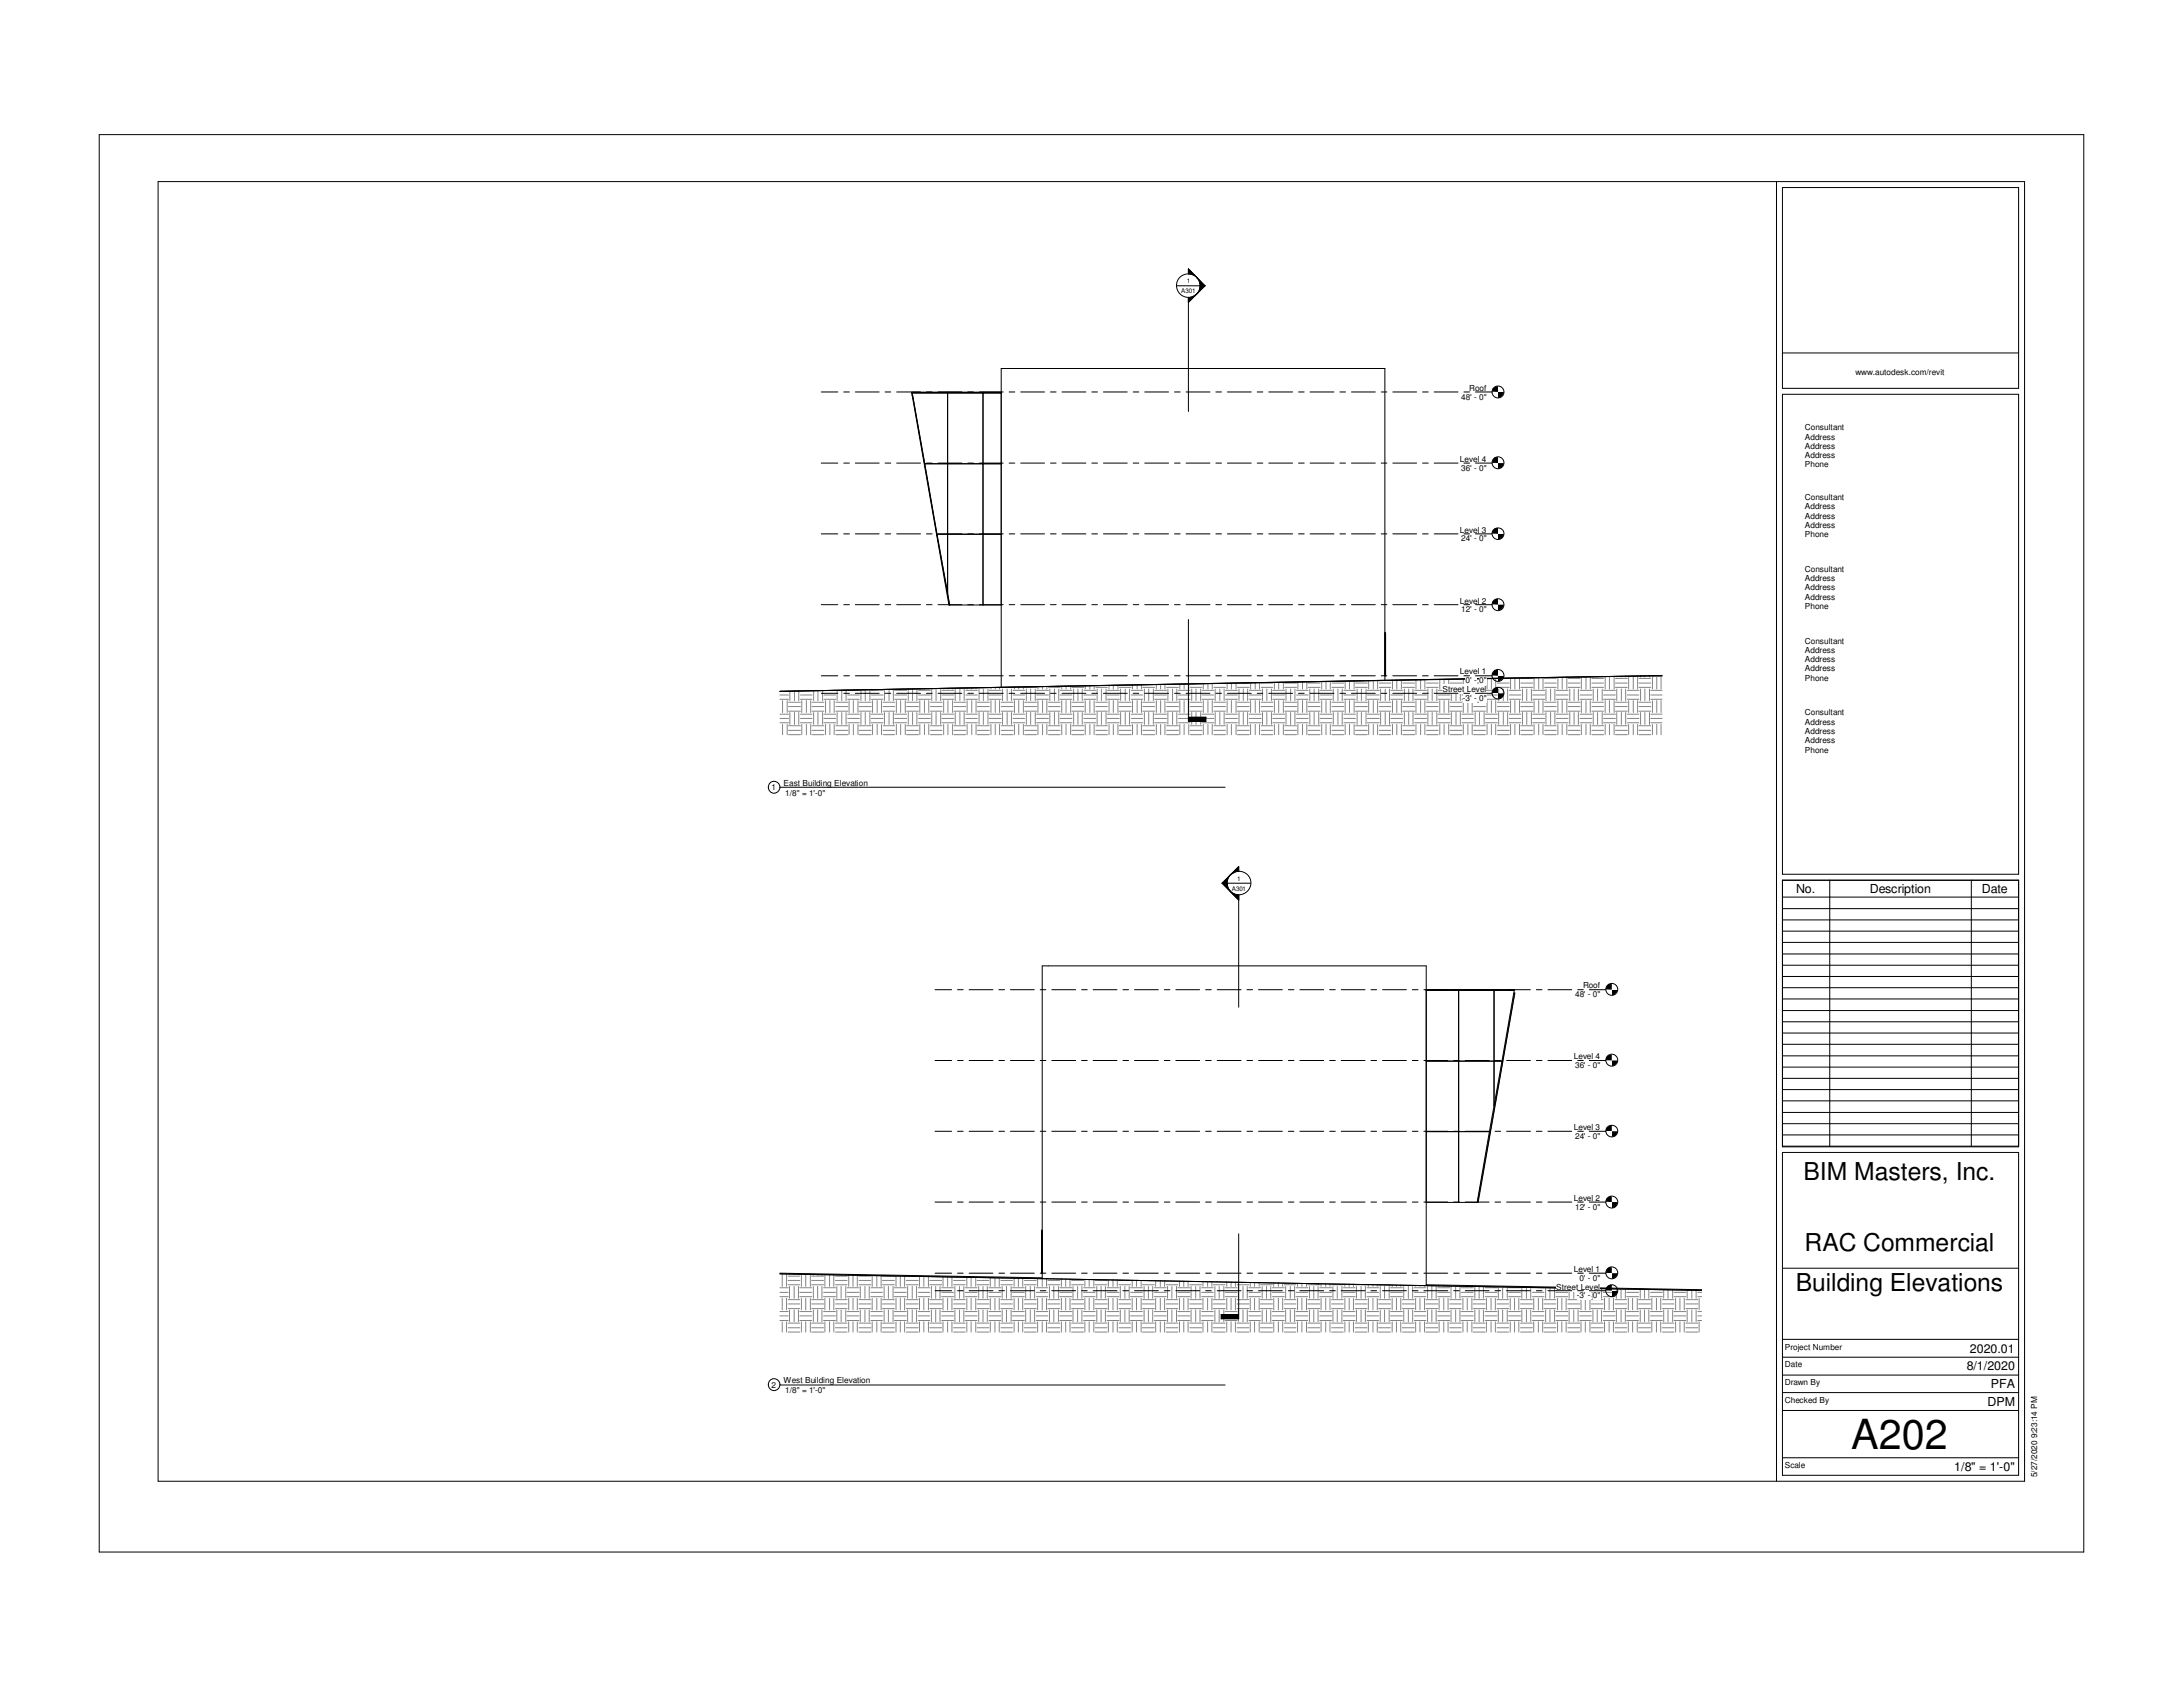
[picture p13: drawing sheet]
<svg xmlns="http://www.w3.org/2000/svg" width="279mm" height="216mm" viewBox="0 0 279 216" stroke-linecap="round" stroke-linejoin="round" font-family="sans-serif">
<defs><g id="words">
<text font-size="5.3" x="236.9" y="185.4">A202</text>
<g font-size="3.2">
<text x="230.8" y="151">BIM Masters, Inc.</text>
<text x="231" y="160.1">RAC Commercial</text>
<text x="229.8" y="165.2">Building Elevations</text>
</g>
<g font-size="1.6">
<text x="229.9" y="114.3">No.</text>
<text x="239.3" y="114.3">Description</text>
<text x="253.7" y="114.3">Date</text>
<text x="252.1" y="173.1">2020.01</text>
<text x="251.7" y="175.4">8/1/2020</text>
<text x="254.4" y="179.9">DPM</text>
<text x="254.8" y="177.6">PFA</text>
<text x="250.1" y="188.2">1/8&quot; = 1'-0&quot;</text>
</g>
<g font-size="1.1">
<text x="187" y="51.1">48' - 0&quot;</text>
<text x="188" y="50">Roof</text>
<text x="237.5" y="48">www.autodesk.com/revit</text>
<text x="186.9" y="59.1">Level 4</text>
<text x="231" y="55.1">Consultant</text>
<text x="231" y="56.3">Address</text>
<text x="231" y="57.4">Address</text>
<text x="231" y="58.6">Address</text>
<text x="231" y="59.8">Phone</text>
<text x="187" y="60.2">36' - 0&quot;</text>
<text x="231" y="64">Consultant</text>
<text x="231" y="65.2">Address</text>
<text x="186.9" y="68.2">Level 3</text>
<text x="187" y="69.3">24' - 0&quot;</text>
<text x="231" y="66.4">Address</text>
<text x="231" y="67.6">Address</text>
<text x="231" y="68.7">Phone</text>
<text x="186.9" y="77.3">Level 2</text>
<text x="231" y="73.2">Consultant</text>
<text x="231" y="74.4">Address</text>
<text x="231" y="75.6">Address</text>
<text x="231" y="76.8">Address</text>
<text x="231" y="77.9">Phone</text>
<text x="187" y="78.4">12' - 0&quot;</text>
<text x="231" y="82.4">Consultant</text>
<text x="231" y="83.6">Address</text>
<text x="184.6" y="88.6">Street Level</text>
<text x="186.9" y="86.3">Level 1</text>
<text x="187.2" y="89.7">-3' - 0&quot;</text>
<text x="187.6" y="87.4">0' - 0&quot;</text>
<text x="231" y="84.8">Address</text>
<text x="231" y="85.9">Address</text>
<text x="231" y="87.1">Phone</text>
<text x="231" y="91.6">Consultant</text>
<text x="231" y="92.8">Address</text>
<text x="231" y="93.9">Address</text>
<text x="231" y="95.1">Address</text>
<text x="98.8" y="101.1">1</text>
<text x="100.3" y="100.6">East Building Elevation</text>
<text x="100.5" y="101.8">1/8&quot; = 1'-0&quot;</text>
<text x="231" y="96.3">Phone</text>
<text x="201.6" y="127.6">48' - 0&quot;</text>
<text x="202.6" y="126.5">Roof</text>
<text x="201.4" y="135.6">Level 4</text>
<text x="201.6" y="136.7">36' - 0&quot;</text>
<text x="201.4" y="144.7">Level 3</text>
<text x="201.6" y="145.8">24' - 0&quot;</text>
<text x="201.4" y="153.7">Level 2</text>
<text x="201.6" y="154.8">12' - 0&quot;</text>
<text x="199.2" y="165.1">Street Level</text>
<text x="201.4" y="162.8">Level 1</text>
<text x="201.8" y="166.2">-3' - 0&quot;</text>
<text x="202.1" y="163.9">0' - 0&quot;</text>
<text x="228.4" y="172.7">Project Number</text>
<text x="98.8" y="177.6">2</text>
<text x="100.3" y="177">West Building Elevation</text>
<text x="100.5" y="178.3">1/8&quot; = 1'-0&quot;</text>
<text x="228.4" y="175">Date</text>
<text x="228.4" y="177.2">Drawn By</text>
<text x="228.4" y="179.5">Checked By</text>
<text x="228.4" y="187.8">Scale</text>
<text x="260.7" y="189.1" transform="rotate(-90 260.7 189.1)">5/27/2020 9:23:14 PM</text>
</g>
<g font-size=".8">
<text x="151.2" y="37.5">A301</text>
<text x="151.9" y="36.3">1</text>
<text x="158.3" y="112.7">1</text>
<text x="157.6" y="114">A301</text>
</g>
</g></defs>
<g fill="none" stroke="#858585" stroke-width=".13">
<path d="M99.8 89.5h1.1M99.8 92.5h1.1M99.8 88.9h1.1M99.8 91.9h1.1M99.8 91.4h1.1M100.2 89.7v1.5M100.2 92.7v1.3M100.8 89.7v1.5M100.8 92.7v1.3M100.9 91h1.5M100.9 94h1.5M100.9 90.4h1.5"/>
<path d="M100.9 93.5h1.5M100.9 89.9h1.5M100.9 92.9h1.5M101.1 88.5v1.2M101.1 91.2v1.5M101.7 88.4v1.3M101.7 91.2v1.5M102.2 88.4v1.3M102.2 91.2v1.5M102.4 89.5h1.5M102.4 92.5h1.5M102.4 88.9h1.5"/>
<path d="M102.4 91.9h1.5M102.4 91.4h1.5M102.6 89.7v1.5M102.6 92.7v1.3M103.2 89.7v1.5M103.2 92.7v1.3M103.8 89.7v1.5M103.8 92.7v1.3M103.9 91h1.6M103.9 94h1.6M103.9 90.4h1.6M103.9 93.5h1.6"/>
<path d="M103.9 89.9h1.6M103.9 92.9h1.6M104.1 88.4v1.3M104.1 91.2v1.5M104.7 88.4v1.3M104.7 91.2v1.5M105.3 88.4v1.3M105.3 91.2v1.5M105.5 89.5h1.5M105.5 92.5h1.5M105.5 88.9h1.5M105.5 91.9h1.5"/>
<path d="M105.5 91.4h1.5M105.7 89.7v1.5M105.7 92.7v1.3M106.2 89.7v1.5M106.2 92.7v1.3M106.6 88.3h.4M106.8 89.7v1.5M106.8 92.7v1.3M107 91h1.5M107 94h1.5M107 90.4h1.5M107 93.5h1.5"/>
<path d="M107 89.9h1.5M107 92.9h1.5M107.1 88.3v1.4M107.1 91.2v1.5M107.7 88.3v1.4M107.7 91.2v1.5M108.3 88.3v1.4M108.3 91.2v1.5M108.5 89.5h1.5M108.5 92.5h1.5M108.5 88.9h1.5M108.5 91.9h1.5"/>
<path d="M108.5 88.3h1.5M108.5 91.4h1.5M108.7 89.7v1.5M108.7 92.7v1.3M109.2 89.7v1.5M109.2 92.7v1.3M109.8 89.7v1.5M109.8 92.7v1.3M110 91h1.5M110 94h1.5M110 90.4h1.5M110 93.5h1.5"/>
<path d="M110 89.9h1.5M110 92.9h1.5M110.2 88.3v1.4M110.2 91.2v1.5M110.7 88.3v1.4M110.7 91.2v1.5M111.3 88.3v1.4M111.3 91.2v1.5M111.5 89.5h1.5M111.5 92.5h1.5M111.5 88.9h1.5M111.5 91.9h1.5"/>
<path d="M111.5 88.3h1.5M111.5 91.4h1.5M111.7 89.7v1.5M111.7 92.7v1.3M112.3 89.7v1.5M112.3 92.7v1.3M112.8 89.7v1.5M112.8 92.7v1.3M113 91h1.5M113 94h1.5M113 90.4h1.5M113 93.5h1.5"/>
<path d="M113 89.9h1.5M113 92.9h1.5M113.2 88.2v1.5M113.2 91.2v1.5M113.8 88.2v1.5M113.8 91.2v1.5M114.3 88.2v1.5M114.3 91.2v1.5M114.5 89.5h1.5M114.5 92.5h1.5M114.5 88.9h1.5M114.5 91.9h1.5"/>
<path d="M114.5 88.3h1.5M114.5 91.4h1.5M114.7 89.7v1.5M114.7 92.7v1.3M115.3 89.7v1.5M115.3 92.7v1.3M115.9 89.7v1.5M115.9 92.7v1.3M116 91h1.6M116 94h1.6M116 90.4h1.6M116 93.5h1.6"/>
<path d="M116 89.9h1.6M116 92.9h1.6M116.2 88.2v1.5M116.2 91.2v1.5M116.8 88.2v1.5M116.8 91.2v1.5M117.3 88.2v1.5M117.3 91.2v1.5M117.6 89.5h1.5M117.6 92.5h1.5M117.6 88.9h1.5M117.6 91.9h1.5"/>
<path d="M117.6 88.3h1.5M117.6 91.4h1.5M117.7 88.1v.1M117.7 89.7v1.5M117.7 92.7v1.3M118.3 88.1v.1M118.3 89.7v1.5M118.3 92.7v1.3M118.9 88.1v.1M118.9 89.7v1.5M118.9 92.7v1.3M119.1 91h1.5"/>
<path d="M119.1 94h1.5M119.1 90.4h1.5M119.1 93.5h1.5M119.1 89.9h1.5M119.1 92.9h1.5M119.3 88.2v1.5M119.3 91.2v1.5M119.8 88.2v1.5M119.8 91.2v1.5M120.4 88.2v1.5M120.4 91.2v1.5M120.6 89.5h1.5"/>
<path d="M120.6 92.5h1.5M120.6 88.9h1.5M120.6 91.9h1.5M120.6 88.3h1.5M120.6 91.4h1.5M120.8 88.1v.1M120.8 89.7v1.5M120.8 92.7v1.3M121.3 88.1v.1M121.3 89.7v1.5M121.3 92.7v1.3M121.9 88.1v.1"/>
<path d="M121.9 89.7v1.5M121.9 92.7v1.3M122.1 91h1.5M122.1 94h1.5M122.1 90.4h1.5M122.1 93.5h1.5M122.1 89.9h1.5M122.1 92.9h1.5M122.3 88.2v1.5M122.3 91.2v1.5M122.9 88.2v1.5M122.9 91.2v1.5"/>
<path d="M123.4 88.2v1.5M123.4 91.2v1.5M123.6 89.5h1.5M123.6 92.5h1.5M123.6 88.9h1.5M123.6 91.9h1.5M123.6 88.3h1.5M123.6 91.4h1.5M123.8 88.1v.1M123.8 89.7v1.5M123.8 92.7v1.3M124.4 88.1v.1"/>
<path d="M124.4 89.7v1.5M124.4 92.7v1.3M124.9 88v.2M124.9 89.7v1.5M124.9 92.7v1.3M125.1 91h1.5M125.1 94h1.5M125.1 90.4h1.5M125.1 93.5h1.5M125.1 89.9h1.5M125.1 92.9h1.5M125.3 88.2v1.5"/>
<path d="M125.3 91.2v1.5M125.9 88.2v1.5M125.9 91.2v1.5M126.4 88.2v1.5M126.4 91.2v1.5M126.6 89.5h1.5M126.6 92.5h1.5M126.6 88.9h1.5M126.6 91.9h1.5M126.6 88.3h1.5M126.6 91.4h1.5M126.8 88v.2"/>
<path d="M126.8 89.7v1.5M126.8 92.7v1.3M127.4 88v.2M127.4 89.7v1.5M127.4 92.7v1.3M127.9 88v.2M127.9 89.7v1.5M127.9 92.7v1.3M128.1 88h1.6M128.1 91h1.6M128.1 94h1.6M128.1 90.4h1.6"/>
<path d="M128.1 93.5h1.6M128.1 89.9h1.6M128.1 92.9h1.6M128.3 88.2v1.5M128.3 91.2v1.5M128.9 88.2v1.5M128.9 91.2v1.5M129.5 88.2v1.5M129.5 91.2v1.5M129.7 89.5h1.4M129.7 92.5h1.4M129.7 88.9h1.4"/>
<path d="M129.7 91.9h1.4M129.7 88.3h1.4M129.7 91.4h1.4M129.8 87.9v.3M129.8 89.7v1.5M129.8 92.7v1.3M130.4 87.9v.3M130.4 89.7v1.5M130.4 92.7v1.3M131 87.9v.3M131 89.7v1.5M131 92.7v1.3"/>
<path d="M131.1 88h1.6M131.1 91h1.6M131.1 94h1.6M131.1 90.4h1.6M131.1 93.5h1.6M131.1 89.9h1.6M131.1 92.9h1.6M131.4 88.2v1.5M131.4 91.2v1.5M131.9 88.2v1.5M131.9 91.2v1.5M132.5 88.2v1.5"/>
<path d="M132.5 91.2v1.5M132.7 89.5h1.5M132.7 92.5h1.5M132.7 88.9h1.5M132.7 91.9h1.5M132.7 88.3h1.5M132.7 91.4h1.5M132.8 87.9v.3M132.8 89.7v1.5M132.8 92.7v1.3M133.4 87.9v.3M133.4 89.7v1.5"/>
<path d="M133.4 92.7v1.3M134 87.8v.4M134 89.7v1.5M134 92.7v1.3M134.2 88h1.5M134.2 91h1.5M134.2 94h1.5M134.2 90.4h1.5M134.2 93.5h1.5M134.2 89.9h1.5M134.2 92.9h1.5M134.4 88.2v1.5"/>
<path d="M134.4 91.2v1.5M135 88.2v1.5M135 91.2v1.5M135.5 88.2v1.5M135.5 91.2v1.5M135.7 89.5h1.5M135.7 92.5h1.5M135.7 88.9h1.5M135.7 91.9h1.5M135.7 88.3h1.5M135.7 91.4h1.5M135.9 87.8v.4"/>
<path d="M135.9 89.7v1.5M135.9 92.7v1.3M136.4 87.8v.4M136.4 89.7v1.5M136.4 92.7v1.3M137 87.8v.4M137 89.7v1.5M137 92.7v1.3M137.2 88h1.5M137.2 91h1.5M137.2 94h1.5M137.2 90.4h1.5"/>
<path d="M137.2 93.5h1.5M137.2 89.9h1.5M137.2 92.9h1.5M137.4 88.2v1.5M137.4 91.2v1.5M138 88.2v1.5M138 91.2v1.5M138.5 88.2v1.5M138.5 91.2v1.5M138.7 89.5h1.6M138.7 92.5h1.6M138.7 88.9h1.6"/>
<path d="M138.7 91.9h1.6M138.7 88.3h1.6M138.7 91.4h1.6M138.9 87.8v.4M138.9 89.7v1.5M138.9 92.7v1.3M139.5 87.8v.4M139.5 89.7v1.5M139.5 92.7v1.3M140 87.8v.4M140 89.7v1.5M140 92.7v1.3"/>
<path d="M140.3 88h1.4M140.3 91h1.4M140.3 94h1.4M140.3 90.4h1.4M140.3 93.5h1.4M140.3 89.9h1.4M140.3 92.9h1.4M140.4 88.2v1.5M140.4 91.2v1.5M141 88.2v1.5M141 91.2v1.5M141.6 88.2v1.5"/>
<path d="M141.6 91.2v1.5M141.7 89.5h1.6M141.7 92.5h1.6M141.7 88.9h1.6M141.7 91.9h1.6M141.7 88.3h1.6M141.7 91.4h1.6M141.9 87.7v.5M141.9 89.7v1.5M141.9 92.7v1.3M142.5 87.7v.5M142.5 89.7v1.5"/>
<path d="M142.5 92.7v1.3M143.1 87.7v.5M143.1 89.7v1.5M143.1 92.7v1.3M143.3 88h1.5M143.3 91h1.5M143.3 94h1.5M143.3 90.4h1.5M143.3 93.5h1.5M143.3 89.9h1.5M143.3 92.9h1.5M143.4 88.2v1.5"/>
<path d="M143.4 91.2v1.5M144 88.2v1.5M144 91.2v1.5M144.6 88.2v1.5M144.6 91.2v1.5M144.8 89.5h1.5M144.8 92.5h1.5M144.8 88.9h1.5M144.8 91.9h1.5M144.8 88.3h1.5M144.8 91.4h1.5M144.9 87.7v.5"/>
<path d="M144.9 89.7v1.5M144.9 92.7v1.3M145.5 87.7v.5M145.5 89.7v1.5M145.5 92.7v1.3M146.1 87.6v.6M146.1 89.7v1.5M146.1 92.7v1.3M146.3 88h1.5M146.3 91h1.5M146.3 94h1.5M146.3 90.4h1.5"/>
<path d="M146.3 93.5h1.5M146.3 89.9h1.5M146.3 92.9h1.5M146.5 88.2v1.5M146.5 91.2v1.5M147 88.2v1.5M147 91.2v1.5M147.6 88.2v1.5M147.6 91.2v1.5M147.8 89.5h1.5M147.8 92.5h1.5M147.8 88.9h1.5"/>
<path d="M147.8 91.9h1.5M147.8 88.3h1.5M147.8 91.4h1.5M148 87.6v.6M148 89.7v1.5M148 92.7v1.3M148.5 87.6v.6M148.5 89.7v1.5M148.5 92.7v1.3M149.1 87.6v.6M149.1 89.7v1.5M149.1 92.7v1.3"/>
<path d="M149.3 88h1.5M149.3 91h1.5M149.3 94h1.5M149.3 90.4h1.5M149.3 93.5h1.5M149.3 89.9h1.5M149.3 92.9h1.5M149.5 88.2v1.5M149.5 91.2v1.5M150.1 88.2v1.5M150.1 91.2v1.5M150.6 88.2v1.5"/>
<path d="M150.6 91.2v1.5M150.8 89.5h1.5M150.8 92.5h1.5M150.8 88.9h1.5M150.8 91.9h1.5M150.8 88.3h1.5M150.8 91.4h1.5M151 87.5v.7M151 89.7v1.5M151 92.7v1.3M151.6 87.5v.7M151.6 89.7v1.5"/>
<path d="M151.6 92.7v1.3M152.1 87.5v.7M152.1 89.7v1.5M152.1 92.7v1.3M152.3 88h1.5M152.3 91h1.5M152.3 94h1.5M152.3 90.4h1.5M152.3 93.5h1.5M152.3 89.9h1.5M152.3 92.9h1.5M152.5 88.2v1.5"/>
<path d="M152.5 91.2v1.5M153.1 88.2v1.5M153.1 91.2v1.5M153.7 88.2v1.5M153.7 91.2v1.5M153.8 89.5h1.6M153.8 92.5h1.6M153.8 88.9h1.6M153.8 91.9h1.6M153.8 88.3h1.6M153.8 91.4h1.6M154 87.5v.7"/>
<path d="M154 89.7v1.5M154 92.7v1.3M154.6 87.5v.7M154.6 89.7v1.5M154.6 92.7v1.3M155.2 87.5v.7M155.2 89.7v1.5M155.2 92.7v1.3M155.4 88h1.4M155.4 91h1.4M155.4 94h1.4M155.4 90.4h1.4"/>
<path d="M155.4 93.5h1.4M155.4 89.9h1.4M155.4 92.9h1.4M155.5 88.2v1.5M155.5 91.2v1.5M156.1 88.2v1.5M156.1 91.2v1.5M156.7 88.2v1.5M156.7 91.2v1.5M156.8 89.5h1.6M156.8 92.5h1.6M156.8 88.9h1.6"/>
<path d="M156.8 91.9h1.6M156.8 88.3h1.6M156.8 91.4h1.6M157.1 87.5v.7M157.1 89.7v1.5M157.1 92.7v1.3M157.6 87.4v.8M157.6 89.7v1.5M157.6 92.7v1.3M158.2 87.4v.8M158.2 89.7v1.5M158.2 92.7v1.3"/>
<path d="M158.4 88h1.5M158.4 91h1.5M158.4 94h1.5M158.4 90.4h1.5M158.4 93.5h1.5M158.4 89.9h1.5M158.4 92.9h1.5M158.6 88.2v1.5M158.6 91.2v1.5M159 87.4h.9M159.1 88.2v1.5M159.1 91.2v1.5"/>
<path d="M159.7 88.2v1.5M159.7 91.2v1.5M159.9 89.5h1.5M159.9 92.5h1.5M159.9 88.9h1.5M159.9 91.9h1.5M159.9 88.3h1.5M159.9 91.4h1.5M160.1 87.4v.8M160.1 89.7v1.5M160.1 92.7v1.3M160.7 87.4v.8"/>
<path d="M160.7 89.7v1.5M160.7 92.7v1.3M161.2 87.4v.8M161.2 89.7v1.5M161.2 92.7v1.3M161.4 88h1.5M161.4 91h1.5M161.4 94h1.5M161.4 87.4h1.5M161.4 90.4h1.5M161.4 93.5h1.5M161.4 89.9h1.5"/>
<path d="M161.4 92.9h1.5M161.6 88.2v1.5M161.6 91.2v1.5M162.1 88.2v1.5M162.1 91.2v1.5M162.7 88.2v1.5M162.7 91.2v1.5M162.9 89.5h1.5M162.9 92.5h1.5M162.9 88.9h1.5M162.9 91.9h1.5M162.9 88.3h1.5"/>
<path d="M162.9 91.4h1.5M163.1 87.3v.9M163.1 89.7v1.5M163.1 92.7v1.3M163.7 87.3v.9M163.7 89.7v1.5M163.7 92.7v1.3M164.3 87.3v.9M164.3 89.7v1.5M164.3 92.7v1.3M164.4 88h1.5M164.4 91h1.5"/>
<path d="M164.4 94h1.5M164.4 87.4h1.5M164.4 90.4h1.5M164.4 93.5h1.5M164.4 89.9h1.5M164.4 92.9h1.5M164.6 88.2v1.5M164.6 91.2v1.5M165.2 88.2v1.5M165.2 91.2v1.5M165.7 88.2v1.5M165.7 91.2v1.5"/>
<path d="M165.9 89.5h1.5M165.9 92.5h1.5M165.9 88.9h1.5M165.9 91.9h1.5M165.9 88.3h1.5M165.9 91.4h1.5M166.1 87.3v.9M166.1 89.7v1.5M166.1 92.7v1.3M166.7 87.3v.9M166.7 89.7v1.5M166.7 92.7v1.3"/>
<path d="M167.3 87.2v1M167.3 89.7v1.5M167.3 92.7v1.3M167.4 88h1.6M167.4 91h1.6M167.4 94h1.6M167.4 87.4h1.6M167.4 90.4h1.6M167.4 93.5h1.6M167.4 89.9h1.6M167.4 92.9h1.6M167.6 88.2v1.5"/>
<path d="M167.6 91.2v1.5M168.2 88.2v1.5M168.2 91.2v1.5M168.8 88.2v1.5M168.8 91.2v1.5M169 89.5h1.5M169 92.5h1.5M169 88.9h1.5M169 91.9h1.5M169 88.3h1.5M169 91.4h1.5M169.2 87.2v1"/>
<path d="M169.2 89.7v1.5M169.2 92.7v1.3M169.7 87.2v1M169.7 89.7v1.5M169.7 92.7v1.3M170.3 87.2v1M170.3 89.7v1.5M170.3 92.7v1.3M170.5 88h1.5M170.5 91h1.5M170.5 94h1.5M170.5 87.4h1.5"/>
<path d="M170.5 90.4h1.5M170.5 93.5h1.5M170.5 89.9h1.5M170.5 92.9h1.5M170.6 88.2v1.5M170.6 91.2v1.5M171.2 88.2v1.5M171.2 91.2v1.5M171.8 88.2v1.5M171.8 91.2v1.5M172 89.5h1.5M172 92.5h1.5"/>
<path d="M172 88.9h1.5M172 91.9h1.5M172 88.3h1.5M172 91.4h1.5M172.2 87.2v1M172.2 89.7v1.5M172.2 92.7v1.3M172.7 87.2v1M172.7 89.7v1.5M172.7 92.7v1.3M173.3 87.2v1M173.3 89.7v1.5"/>
<path d="M173.3 92.7v1.3M173.5 88h1.5M173.5 91h1.5M173.5 94h1.5M173.5 87.4h1.5M173.5 90.4h1.5M173.5 93.5h1.5M173.5 89.9h1.5M173.5 92.9h1.5M173.7 88.2v1.5M173.7 91.2v1.5M174.2 88.2v1.5"/>
<path d="M174.2 91.2v1.5M174.8 88.2v1.5M174.8 91.2v1.5M175 89.5h1.5M175 92.5h1.5M175 88.9h1.5M175 91.9h1.5M175 88.3h1.5M175 91.4h1.5M175.2 87.1v1.1M175.2 89.7v1.5M175.2 92.7v1.3"/>
<path d="M175.8 87.1v1.1M175.8 89.7v1.5M175.8 92.7v1.3M176.3 87.1v1.1M176.3 89.7v1.5M176.3 92.7v1.3M176.5 88h1.5M176.5 91h1.5M176.5 94h1.5M176.5 87.4h1.5M176.5 90.4h1.5M176.5 93.5h1.5"/>
<path d="M176.5 89.9h1.5M176.5 92.9h1.5M176.7 88.2v1.5M176.7 91.2v1.5M177.3 88.2v1.5M177.3 91.2v1.5M177.8 88.2v1.5M177.8 91.2v1.5M178 89.5h1.5M178 92.5h1.5M178 88.9h1.5M178 91.9h1.5"/>
<path d="M178 88.3h1.5M178 91.4h1.5M178.2 87.1v1.1M178.2 89.7v1.5M178.2 92.7v1.3M178.8 87v1.2M178.8 89.7v1.5M178.8 92.7v1.3M179.4 87v1.2M179.4 89.7v1.5M179.4 92.7v1.3M179.5 88h1.6"/>
<path d="M179.5 91h1.6M179.5 94h1.6M179.5 87.4h1.6M179.5 90.4h1.6M179.5 93.5h1.6M179.5 89.9h1.6M179.5 92.9h1.6M179.7 88.2v1.5M179.7 91.2v1.5M180.3 88.2v1.5M180.3 91.2v1.5M180.8 88.2v1.5"/>
<path d="M180.8 91.2v1.5M181.1 89.5h1.5M181.1 92.5h1.5M181.1 88.9h1.5M181.1 91.9h1.5M181.1 88.3h1.5M181.1 91.4h1.5M181.2 87v1.2M181.2 89.7v1.5M181.2 92.7v1.3M181.8 87v1.2M181.8 89.7v1.5"/>
<path d="M181.8 92.7v1.3M182.4 87v1.2M182.4 89.7v1.5M182.4 92.7v1.3M182.6 88h1.5M182.6 91h1.5M182.6 94h1.5M182.6 87.4h1.5M182.6 90.4h1.5M182.6 93.5h1.5M182.6 89.9h1.5M182.6 92.9h1.5"/>
<path d="M182.8 88.2v1.5M182.8 91.2v1.5M183.3 88.2v1.5M183.3 91.2v1.5M183.9 88.2v1.5M183.9 91.2v1.5M184.1 89.5h1.5M184.1 92.5h1.5M184.1 88.9h1.5M184.1 91.9h1.5M184.1 88.3h1.5M184.1 91.4h1.5"/>
<path d="M184.3 87v1.2M184.3 89.7v1.5M184.3 92.7v1.3M184.8 87v1.2M184.8 89.7v1.5M184.8 92.7v1.3M185.4 87v1.2M185.4 89.7v1.5M185.4 92.7v1.3M185.6 88h1.5M185.6 91h1.5M185.6 94h1.5"/>
<path d="M185.6 87.4h1.5M185.6 90.4h1.5M185.6 93.5h1.5M185.6 89.9h1.5M185.6 92.9h1.5M185.8 88.2v1.5M185.8 91.2v1.5M186.4 88.2v1.5M186.4 91.2v1.5M186.9 88.2v1.5M186.9 91.2v1.5M187.1 89.5h1.5"/>
<path d="M187.1 92.5h1.5M187.1 88.9h1.5M187.1 91.9h1.5M187.1 88.3h1.5M187.1 91.4h1.5M187.3 86.9v1.3M187.3 89.7v1.5M187.3 92.7v1.3M187.9 86.9v1.3M187.9 89.7v1.5M187.9 92.7v1.3M188.4 86.9v1.3"/>
<path d="M188.4 89.7v1.5M188.4 92.7v1.3M188.6 88h1.5M188.6 91h1.5M188.6 94h1.5M188.6 87.4h1.5M188.6 90.4h1.5M188.6 93.5h1.5M188.6 89.9h1.5M188.6 92.9h1.5M188.8 88.2v1.5M188.8 91.2v1.5"/>
<path d="M189.4 88.2v1.5M189.4 91.2v1.5M189.9 88.2v1.5M189.9 91.2v1.5M190.1 89.5h1.5M190.1 92.5h1.5M190.1 88.9h1.5M190.1 91.9h1.5M190.1 88.3h1.5M190.1 91.4h1.5M190.3 86.8v1.4M190.3 89.7v1.5"/>
<path d="M190.3 92.7v1.3M190.9 86.8v1.4M190.9 89.7v1.5M190.9 92.7v1.3M191.4 86.8v1.4M191.4 89.7v1.5M191.4 92.7v1.3M191.6 88h1.6M191.6 91h1.6M191.6 94h1.6M191.6 87.4h1.6M191.6 90.4h1.6"/>
<path d="M191.6 93.5h1.6M191.6 86.8h1.6M191.6 89.9h1.6M191.6 92.9h1.6M191.8 88.2v1.5M191.8 91.2v1.5M192.4 88.2v1.5M192.4 91.2v1.5M193 88.2v1.5M193 91.2v1.5M193.2 89.5h1.4M193.2 92.5h1.4"/>
<path d="M193.2 88.9h1.4M193.2 91.9h1.4M193.2 88.3h1.4M193.2 91.4h1.4M193.3 86.8v1.4M193.3 89.7v1.5M193.3 92.7v1.3M193.9 86.8v1.4M193.9 89.7v1.5M193.9 92.7v1.3M194.5 86.8v1.4M194.5 89.7v1.5"/>
<path d="M194.5 92.7v1.3M194.6 88h1.6M194.6 91h1.6M194.6 94h1.6M194.6 87.4h1.6M194.6 90.4h1.6M194.6 93.5h1.6M194.6 86.8h1.6M194.6 89.9h1.6M194.6 92.9h1.6M194.9 88.2v1.5M194.9 91.2v1.5"/>
<path d="M195.4 88.2v1.5M195.4 91.2v1.5M196 88.2v1.5M196 91.2v1.5M196.2 89.5h1.5M196.2 92.5h1.5M196.2 88.9h1.5M196.2 91.9h1.5M196.2 88.3h1.5M196.2 91.4h1.5M196.3 86.7v1.5M196.3 89.7v1.5"/>
<path d="M196.3 92.7v1.3M196.9 86.7v1.5M196.9 89.7v1.5M196.9 92.7v1.3M197.5 86.7v1.5M197.5 89.7v1.5M197.5 92.7v1.3M197.7 88h1.5M197.7 91h1.5M197.7 94h1.5M197.7 87.4h1.5M197.7 90.4h1.5"/>
<path d="M197.7 93.5h1.5M197.7 86.8h1.5M197.7 89.9h1.5M197.7 92.9h1.5M197.9 88.2v1.5M197.9 91.2v1.5M198.5 88.2v1.5M198.5 91.2v1.5M199 88.2v1.5M199 91.2v1.5M199.2 89.5h1.5M199.2 92.5h1.5"/>
<path d="M199.2 88.9h1.5M199.2 91.9h1.5M199.2 88.3h1.5M199.2 91.4h1.5M199.4 86.7v1.5M199.4 89.7v1.5M199.4 92.7v1.3M199.9 86.7v1.5M199.9 89.7v1.5M199.9 92.7v1.3M200.5 86.7v1.5M200.5 89.7v1.5"/>
<path d="M200.5 92.7v1.3M200.7 88h1.5M200.7 91h1.5M200.7 94h1.5M200.7 87.4h1.5M200.7 90.4h1.5M200.7 93.5h1.5M200.7 86.8h1.5M200.7 89.9h1.5M200.7 92.9h1.5M200.9 88.2v1.5M200.9 91.2v1.5"/>
<path d="M201.5 86.7h.1M201.5 88.2v1.5M201.5 91.2v1.5M202 86.7h.1M202 88.2v1.5M202 91.2v1.5M202.2 89.5h1.6M202.2 92.5h1.6M202.2 88.9h1.6M202.2 91.9h1.6M202.2 88.3h1.6M202.2 91.4h1.6"/>
<path d="M202.4 86.7v1.5M202.4 89.7v1.5M202.4 92.7v1.3M203 86.7v1.5M203 89.7v1.5M203 92.7v1.3M203.5 86.7v1.5M203.5 89.7v1.5M203.5 92.7v1.3M203.8 88h1.4M203.8 91h1.4M203.8 94h1.4"/>
<path d="M203.8 87.4h1.4M203.8 90.4h1.4M203.8 93.5h1.4M203.8 86.8h1.4M203.8 89.9h1.4M203.8 92.9h1.4M203.9 86.6v.1M203.9 88.2v1.5M203.9 91.2v1.5M204.5 86.6v.1M204.5 88.2v1.5M204.5 91.2v1.5"/>
<path d="M205.1 86.6v.1M205.1 88.2v1.5M205.1 91.2v1.5M205.2 89.5h1.6M205.2 92.5h1.6M205.2 88.9h1.6M205.2 91.9h1.6M205.2 88.3h1.6M205.2 91.4h1.6M205.4 86.7v1.5M205.4 89.7v1.5M205.4 92.7v1.3"/>
<path d="M206 86.7v1.5M206 89.7v1.5M206 92.7v1.3M206.6 86.7v1.5M206.6 89.7v1.5M206.6 92.7v1.3M206.8 88h1.5M206.8 91h1.5M206.8 94h1.5M206.8 87.4h1.5M206.8 90.4h1.5M206.8 93.5h1.5"/>
<path d="M206.8 86.8h1.5M206.8 89.9h1.5M206.8 92.9h1.5M206.9 86.5v.2M206.9 88.2v1.5M206.9 91.2v1.5M207.5 86.5v.2M207.5 88.2v1.5M207.5 91.2v1.5M208.1 86.5v.2M208.1 88.2v1.5M208.1 91.2v1.5"/>
<path d="M208.3 89.5h1.5M208.3 92.5h1.5M208.3 88.9h1.5M208.3 91.9h1.5M208.3 88.3h1.5M208.3 91.4h1.5M208.4 86.7v1.5M208.4 89.7v1.5M208.4 92.7v1.3M209 86.7v1.5M209 89.7v1.5M209 92.7v1.3"/>
<path d="M209.6 86.7v1.5M209.6 89.7v1.5M209.6 92.7v1.3M209.8 88h1.5M209.8 91h1.5M209.8 94h1.5M209.8 87.4h1.5M209.8 90.4h1.5M209.8 93.5h1.5M209.8 86.8h1.5M209.8 89.9h1.5M209.8 92.9h1.5"/>
<path d="M210 86.5v.2M210 88.2v1.5M210 91.2v1.5M210.5 86.5v.2M210.5 88.2v1.5M210.5 91.2v1.5M211.1 86.5v.2M211.1 88.2v1.5M211.1 91.2v1.5M211.3 89.5h1.4M211.3 92.5h1.4M211.3 88.9h1.4"/>
<path d="M211.3 91.9h1.4M211.3 88.3h1.4M211.3 91.4h1.4M211.5 86.7v1.5M211.5 89.7v1.5M211.5 92.7v1.3M212 86.7v1.5M212 89.7v1.5M212 92.7v1.3M212.6 86.7v1.5M212.6 89.7v1.5M212.6 92.7v1.3"/>
</g>
<g fill="none" stroke="#000" stroke-width=".13">
<path d="M116.8 50.2h.1M116.8 50.6l3.1 17.9M116.8 50.2h11.3M116.8 50.3h11.3M116.8 50.3l1.6 9.1M116.8 50.2v.1M116.8 50.6l1.6 8.9M116.8 50.6h.1M116.8 50.6l-.1-.4 .1 .4M118.4 59.5l1.5 9M118.4 59.5l-.1 .1M118.4 59.4h9.7"/>
<path d="M118.4 59.4l1.5 9M121.3 50.2h.1M121.3 50.2v25.7l.2 1.5-1.6-9M125.8 50.2h.1M125.8 50.2v27.2M119.9 68.5l1.6 8.9h6.6M119.9 68.4h8.2M177.2 81h.1v5.5h-.1M177.2 87.1v-39.9h-49.1v40.8M211.7 86.5l-21.4 .3M212.7 86.5l-112.9 2"/>
</g>
<path d="M99.8 163h118v7.5h-118z" fill="#fff"/>
<g fill="none" stroke="#858585" stroke-width=".13">
<path d="M99.8 165.9h1.1M99.8 169h1.1M99.8 165.4h1.1M99.8 168.4h1.1M99.8 164.8h1.1M99.8 167.9h1.1M100.1 163.1v1.5M100.1 166.2v1.4M100.1 169.2v1.3M100.7 163.1v1.5M100.7 166.2v1.4M100.7 169.2v1.3"/>
<path d="M100.9 164.4h1.5M100.9 167.5h1.5M100.9 170.5h1.5M100.9 163.9h1.5M100.9 166.9h1.5M100.9 169.9h1.5M100.9 163.3h1.5M100.9 166.3h1.5M100.9 169.3h1.5M101 163v.1M101 164.6v1.6M101 167.6v1.6"/>
<path d="M101.6 163v.1M101.6 164.6v1.6M101.6 167.6v1.6M102.2 163.1h.1M102.2 164.6v1.6M102.2 167.6v1.6M102.4 165.9h1.5M102.4 169h1.5M102.4 165.4h1.5M102.4 168.4h1.5M102.4 164.8h1.5M102.4 167.9h1.5"/>
<path d="M102.6 163.1v1.5M102.6 166.2v1.4M102.6 169.2v1.3M103.1 163.1v1.5M103.1 166.2v1.4M103.1 169.2v1.3M103.7 163.1v1.5M103.7 166.2v1.4M103.7 169.2v1.3M103.9 164.4h1.5M103.9 167.5h1.5M103.9 170.5h1.5"/>
<path d="M103.9 163.9h1.5M103.9 166.9h1.5M103.9 169.9h1.5M103.9 163.3h1.5M103.9 166.3h1.5M103.9 169.3h1.5M104.1 163.1h.1M104.1 164.6v1.6M104.1 167.6v1.6M104.6 163.1h.1M104.6 164.6v1.6M104.6 167.6v1.6"/>
<path d="M105.2 163.1h.1M105.2 164.6v1.6M105.2 167.6v1.6M105.4 165.9h1.5M105.4 169h1.5M105.4 165.4h1.5M105.4 168.4h1.5M105.4 164.8h1.5M105.4 167.9h1.5M105.6 163.1v1.5M105.6 166.2v1.4M105.6 169.2v1.3"/>
<path d="M106.2 163.1v1.5M106.2 166.2v1.4M106.2 169.2v1.3M106.7 163.2v1.4M106.7 166.2v1.4M106.7 169.2v1.3M106.9 164.4h1.5M106.9 167.5h1.5M106.9 170.5h1.5M106.9 163.9h1.5M106.9 166.9h1.5M106.9 169.9h1.5"/>
<path d="M106.9 163.3h1.5M106.9 166.3h1.5M106.9 169.3h1.5M107.1 164.6v1.6M107.1 167.6v1.6M107.7 164.6v1.6M107.7 167.6v1.6M108.2 164.6v1.6M108.2 167.6v1.6M108.4 165.9h1.5M108.4 169h1.5M108.4 165.4h1.5"/>
<path d="M108.4 168.4h1.5M108.4 164.8h1.5M108.4 167.9h1.5M108.6 163.2v1.4M108.6 166.2v1.4M108.6 169.2v1.3M109.2 163.2v1.4M109.2 166.2v1.4M109.2 169.2v1.3M109.7 163.2v1.4M109.7 166.2v1.4M109.7 169.2v1.3"/>
<path d="M109.9 164.4h1.6M109.9 167.5h1.6M109.9 170.5h1.6M109.9 163.9h1.6M109.9 166.9h1.6M109.9 169.9h1.6M109.9 163.3h1.6M109.9 166.3h1.6M109.9 169.3h1.6M110.1 164.6v1.6M110.1 167.6v1.6M110.7 164.6v1.6"/>
<path d="M110.7 167.6v1.6M111.3 164.6v1.6M111.3 167.6v1.6M111.5 165.9h1.4M111.5 169h1.4M111.5 165.4h1.4M111.5 168.4h1.4M111.5 164.8h1.4M111.5 167.9h1.4M111.6 163.2v1.4M111.6 166.2v1.4M111.6 169.2v1.3"/>
<path d="M112.2 163.2v1.4M112.2 166.2v1.4M112.2 169.2v1.3M112.8 163.2v1.4M112.8 166.2v1.4M112.8 169.2v1.3M112.9 164.4h1.6M112.9 167.5h1.6M112.9 170.5h1.6M112.9 163.9h1.6M112.9 166.9h1.6M112.9 169.9h1.6"/>
<path d="M112.9 163.3h1.6M112.9 166.3h1.6M112.9 169.3h1.6M113.2 164.6v1.6M113.2 167.6v1.6M113.7 164.6v1.6M113.7 167.6v1.6M114.3 164.6v1.6M114.3 167.6v1.6M114.5 165.9h1.5M114.5 169h1.5M114.5 165.4h1.5"/>
<path d="M114.5 168.4h1.5M114.5 164.8h1.5M114.5 167.9h1.5M114.7 163.3v1.3M114.7 166.2v1.4M114.7 169.2v1.3M115.2 163.3v1.3M115.2 166.2v1.4M115.2 169.2v1.3M115.8 163.3v1.3M115.8 166.2v1.4M115.8 169.2v1.3"/>
<path d="M116 164.4h1.5M116 167.5h1.5M116 170.5h1.5M116 163.9h1.5M116 166.9h1.5M116 169.9h1.5M116 166.3h1.5M116 169.3h1.5M116.2 164.6v1.6M116.2 167.6v1.6M116.8 164.6v1.6M116.8 167.6v1.6"/>
<path d="M117.3 164.6v1.6M117.3 167.6v1.6M117.5 165.9h1.5M117.5 169h1.5M117.5 165.4h1.5M117.5 168.4h1.5M117.5 164.8h1.5M117.5 167.9h1.5M117.7 163.3v1.3M117.7 166.2v1.4M117.7 169.2v1.3M118.2 163.4v1.2"/>
<path d="M118.2 166.2v1.4M118.2 169.2v1.3M118.8 163.4v1.2M118.8 166.2v1.4M118.8 169.2v1.3M119 164.4h1.5M119 167.5h1.5M119 170.5h1.5M119 163.9h1.5M119 166.9h1.5M119 169.9h1.5M119 166.3h1.5"/>
<path d="M119 169.3h1.5M119.2 164.6v1.6M119.2 167.6v1.6M119.8 164.6v1.6M119.8 167.6v1.6M120.3 164.6v1.6M120.3 167.6v1.6M120.5 165.9h1.5M120.5 169h1.5M120.5 165.4h1.5M120.5 168.4h1.5M120.5 164.8h1.5"/>
<path d="M120.5 167.9h1.5M120.7 163.4v1.2M120.7 166.2v1.4M120.7 169.2v1.3M121.3 163.4v1.2M121.3 166.2v1.4M121.3 169.2v1.3M121.8 163.4v1.2M121.8 166.2v1.4M121.8 169.2v1.3M122 164.4h1.5M122 167.5h1.5"/>
<path d="M122 170.5h1.5M122 163.9h1.5M122 166.9h1.5M122 169.9h1.5M122 166.3h1.5M122 169.3h1.5M122.2 164.6v1.6M122.2 167.6v1.6M122.8 164.6v1.6M122.8 167.6v1.6M123.4 164.6v1.6M123.4 167.6v1.6"/>
<path d="M123.5 165.9h1.6M123.5 169h1.6M123.5 165.4h1.6M123.5 168.4h1.6M123.5 164.8h1.6M123.5 167.9h1.6M123.7 163.4v1.2M123.7 166.2v1.4M123.7 169.2v1.3M124.3 163.4v1.2M124.3 166.2v1.4M124.3 169.2v1.3"/>
<path d="M124.9 163.5v1.1M124.9 166.2v1.4M124.9 169.2v1.3M125.1 164.4h1.5M125.1 167.5h1.5M125.1 170.5h1.5M125.1 163.9h1.5M125.1 166.9h1.5M125.1 169.9h1.5M125.1 166.3h1.5M125.1 169.3h1.5M125.3 164.6v1.6"/>
<path d="M125.3 167.6v1.6M125.8 164.6v1.6M125.8 167.6v1.6M126.4 164.6v1.6M126.4 167.6v1.6M126.6 165.9h1.5M126.6 169h1.5M126.6 165.4h1.5M126.6 168.4h1.5M126.6 164.8h1.5M126.6 167.9h1.5M126.7 163.5v1.1"/>
<path d="M126.7 166.2v1.4M126.7 169.2v1.3M127.3 163.5v1.1M127.3 166.2v1.4M127.3 169.2v1.3M127.9 163.5v1.1M127.9 166.2v1.4M127.9 169.2v1.3M128.1 164.4h1.5M128.1 167.5h1.5M128.1 170.5h1.5M128.1 163.9h1.5"/>
<path d="M128.1 166.9h1.5M128.1 169.9h1.5M128.1 166.3h1.5M128.1 169.3h1.5M128.3 164.6v1.6M128.3 167.6v1.6M128.8 164.6v1.6M128.8 167.6v1.6M129.4 164.6v1.6M129.4 167.6v1.6M129.6 165.9h1.5M129.6 169h1.5"/>
<path d="M129.6 165.4h1.5M129.6 168.4h1.5M129.6 164.8h1.5M129.6 167.9h1.5M129.8 163.6v1M129.8 166.2v1.4M129.8 169.2v1.3M130.3 163.6v1M130.3 166.2v1.4M130.3 169.2v1.3M130.9 163.6v1M130.9 166.2v1.4"/>
<path d="M130.9 169.2v1.3M131.1 164.4h1.5M131.1 167.5h1.5M131.1 170.5h1.5M131.1 163.9h1.5M131.1 166.9h1.5M131.1 169.9h1.5M131.1 166.3h1.5M131.1 169.3h1.5M131.3 164.6v1.6M131.3 167.6v1.6M131.9 164.6v1.6"/>
<path d="M131.9 167.6v1.6M132.4 164.6v1.6M132.4 167.6v1.6M132.6 165.9h1.5M132.6 169h1.5M132.6 165.4h1.5M132.6 168.4h1.5M132.6 164.8h1.5M132.6 167.9h1.5M132.8 163.6v1M132.8 166.2v1.4M132.8 169.2v1.3"/>
<path d="M133.4 163.6v1M133.4 166.2v1.4M133.4 169.2v1.3M133.9 163.6v1M133.9 166.2v1.4M133.9 169.2v1.3M134.1 164.4h1.5M134.1 167.5h1.5M134.1 170.5h1.5M134.1 163.9h1.5M134.1 166.9h1.5M134.1 169.9h1.5"/>
<path d="M134.1 166.3h1.5M134.1 169.3h1.5M134.3 164.6v1.6M134.3 167.6v1.6M134.9 164.6v1.6M134.9 167.6v1.6M135.5 164.6v1.6M135.5 167.6v1.6M135.6 165.9h1.6M135.6 169h1.6M135.6 165.4h1.6M135.6 168.4h1.6"/>
<path d="M135.6 164.8h1.6M135.6 167.9h1.6M135.8 163.7v.9M135.8 166.2v1.4M135.8 169.2v1.3M136.4 163.7v.9M136.4 166.2v1.4M136.4 169.2v1.3M136.9 163.7v.9M136.9 166.2v1.4M136.9 169.2v1.3M137.2 164.4h1.5"/>
<path d="M137.2 167.5h1.5M137.2 170.5h1.5M137.2 163.9h1.5M137.2 166.9h1.5M137.2 169.9h1.5M137.2 166.3h1.5M137.2 169.3h1.5M137.3 164.6v1.6M137.3 167.6v1.6M137.9 164.6v1.6M137.9 167.6v1.6M138.5 164.6v1.6"/>
<path d="M138.5 167.6v1.6M138.7 165.9h1.5M138.7 169h1.5M138.7 165.4h1.5M138.7 168.4h1.5M138.7 164.8h1.5M138.7 167.9h1.5M138.9 163.7v.9M138.9 166.2v1.4M138.9 169.2v1.3M139.4 163.7v.9M139.4 166.2v1.4"/>
<path d="M139.4 169.2v1.3M140 163.7v.9M140 166.2v1.4M140 169.2v1.3M140.2 164.4h1.5M140.2 167.5h1.5M140.2 170.5h1.5M140.2 163.9h1.5M140.2 166.9h1.5M140.2 169.9h1.5M140.2 166.3h1.5M140.2 169.3h1.5"/>
<path d="M140.4 164.6v1.6M140.4 167.6v1.6M140.9 164.6v1.6M140.9 167.6v1.6M141.5 164.6v1.6M141.5 167.6v1.6M141.7 165.9h1.5M141.7 169h1.5M141.7 165.4h1.5M141.7 168.4h1.5M141.7 164.8h1.5M141.7 167.9h1.5"/>
<path d="M141.9 163.8v.8M141.9 166.2v1.4M141.9 169.2v1.3M142.5 163.8v.8M142.5 166.2v1.4M142.5 169.2v1.3M143 163.8v.8M143 166.2v1.4M143 169.2v1.3M143.2 164.4h1.5M143.2 167.5h1.5M143.2 170.5h1.5"/>
<path d="M143.2 163.9h1.5M143.2 166.9h1.5M143.2 169.9h1.5M143.2 166.3h1.5M143.2 169.3h1.5M143.4 164.6v1.6M143.4 167.6v1.6M144 164.6v1.6M144 167.6v1.6M144.5 164.6v1.6M144.5 167.6v1.6M144.7 165.9h1.5"/>
<path d="M144.7 169h1.5M144.7 165.4h1.5M144.7 168.4h1.5M144.7 164.8h1.5M144.7 167.9h1.5M144.9 163.8v.8M144.9 166.2v1.4M144.9 169.2v1.3M145.5 163.8v.8M145.5 166.2v1.4M145.5 169.2v1.3M146 163.9v.7"/>
<path d="M146 166.2v1.4M146 169.2v1.3M146.2 164.4h1.5M146.2 167.5h1.5M146.2 170.5h1.5M146.2 163.9h.6M146.2 166.9h1.5M146.2 169.9h1.5M146.2 166.3h1.5M146.2 169.3h1.5M146.4 164.6v1.6M146.4 167.6v1.6"/>
<path d="M147 164.6v1.6M147 167.6v1.6M147.5 164.6v1.6M147.5 167.6v1.6M147.7 165.9h1.6M147.7 169h1.6M147.7 165.4h1.6M147.7 168.4h1.6M147.7 164.8h1.6M147.7 167.9h1.6M147.9 163.9v.7M147.9 166.2v1.4"/>
<path d="M147.9 169.2v1.3M148.5 163.9v.7M148.5 166.2v1.4M148.5 169.2v1.3M149.1 163.9v.7M149.1 166.2v1.4M149.1 169.2v1.3M149.3 164.4h1.4M149.3 167.5h1.4M149.3 170.5h1.4M149.3 166.9h1.4M149.3 169.9h1.4"/>
<path d="M149.3 166.3h1.4M149.3 169.3h1.4M149.4 164.6v1.6M149.4 167.6v1.6M150 164.6v1.6M150 167.6v1.6M150.6 164.6v1.6M150.6 167.6v1.6M150.7 165.9h1.6M150.7 169h1.6M150.7 165.4h1.6M150.7 168.4h1.6"/>
<path d="M150.7 164.8h1.6M150.7 167.9h1.6M151 164v.6M151 166.2v1.4M151 169.2v1.3M151.5 164v.6M151.5 166.2v1.4M151.5 169.2v1.3M152.1 164v.6M152.1 166.2v1.4M152.1 169.2v1.3M152.3 164.4h1.5"/>
<path d="M152.3 167.5h1.5M152.3 170.5h1.5M152.3 166.9h1.5M152.3 169.9h1.5M152.3 166.3h1.5M152.3 169.3h1.5M152.4 164.6v1.6M152.4 167.6v1.6M153 164.6v1.6M153 167.6v1.6M153.6 164.6v1.6M153.6 167.6v1.6"/>
<path d="M153.8 165.9h1.5M153.8 169h1.5M153.8 165.4h1.5M153.8 168.4h1.5M153.8 164.8h1.5M153.8 167.9h1.5M154 164v.6M154 166.2v1.4M154 169.2v1.3M154.6 164v.6M154.6 166.2v1.4M154.6 169.2v1.3"/>
<path d="M155.1 164v.6M155.1 166.2v1.4M155.1 169.2v1.3M155.3 164.4h1.5M155.3 167.5h1.5M155.3 170.5h1.5M155.3 166.9h1.5M155.3 169.9h1.5M155.3 166.3h1.5M155.3 169.3h1.5M155.5 164.6v1.6M155.5 167.6v1.6"/>
<path d="M156 164.6v1.6M156 167.6v1.6M156.6 164.6v1.6M156.6 167.6v1.6M156.8 165.9h1.5M156.8 169h1.5M156.8 165.4h1.5M156.8 168.4h1.5M156.8 164.8h1.5M156.8 167.9h1.5M157 164v.6M157 166.2v1.4"/>
<path d="M157 169.2v1.3M157.6 164.1v.5M157.6 166.2v1.4M157.6 169.2v1.3M158.1 164.1v.5M158.1 166.2v1.4M158.1 169.2v1.3M158.3 164.4h1.6M158.3 167.5h1.6M158.3 170.5h1.6M158.3 166.9h1.6M158.3 169.9h1.6"/>
<path d="M158.3 166.3h1.6M158.3 169.3h1.6M158.5 164.6v1.6M158.5 167.6v1.6M159.1 164.6v1.6M159.1 167.6v1.6M159.6 164.6v1.6M159.6 167.6v1.6M159.9 165.9h1.4M159.9 169h1.4M159.9 165.4h1.4M159.9 168.4h1.4"/>
<path d="M159.9 164.8h1.4M159.9 167.9h1.4M160 164.1v.5M160 166.2v1.4M160 169.2v1.3M160.6 164.1v.5M160.6 166.2v1.4M160.6 169.2v1.3M161.2 164.1v.5M161.2 166.2v1.4M161.2 169.2v1.3M161.3 164.4h1.6"/>
<path d="M161.3 167.5h1.6M161.3 170.5h1.6M161.3 166.9h1.6M161.3 169.9h1.6M161.3 166.3h1.6M161.3 169.3h1.6M161.5 164.6v1.6M161.5 167.6v1.6M162.1 164.6v1.6M162.1 167.6v1.6M162.6 164.6v1.6M162.6 167.6v1.6"/>
<path d="M162.9 165.9h1.5M162.9 169h1.5M162.9 165.4h1.5M162.9 168.4h1.5M162.9 164.8h1.5M162.9 167.9h1.5M163 164.2v.4M163 166.2v1.4M163 169.2v1.3M163.6 164.2v.4M163.6 166.2v1.4M163.6 169.2v1.3"/>
<path d="M164.2 164.2v.4M164.2 166.2v1.4M164.2 169.2v1.3M164.4 164.4h1.5M164.4 167.5h1.5M164.4 170.5h1.5M164.4 166.9h1.5M164.4 169.9h1.5M164.4 166.3h1.5M164.4 169.3h1.5M164.5 164.6v1.6M164.5 167.6v1.6"/>
<path d="M165.1 164.6v1.6M165.1 167.6v1.6M165.7 164.6v1.6M165.7 167.6v1.6M165.9 165.9h1.5M165.9 169h1.5M165.9 165.4h1.5M165.9 168.4h1.5M165.9 164.8h1.5M165.9 167.9h1.5M166.1 164.2v.4M166.1 166.2v1.4"/>
<path d="M166.1 169.2v1.3M166.6 164.3v.3M166.6 166.2v1.4M166.6 169.2v1.3M167.2 164.3v.3M167.2 166.2v1.4M167.2 169.2v1.3M167.4 164.4h1.5M167.4 167.5h1.5M167.4 170.5h1.5M167.4 166.9h1.5M167.4 169.9h1.5"/>
<path d="M167.4 166.3h1.5M167.4 169.3h1.5M167.6 164.6v1.6M167.6 167.6v1.6M168.1 164.6v1.6M168.1 167.6v1.6M168.7 164.6v1.6M168.7 167.6v1.6M168.9 165.9h1.5M168.9 169h1.5M168.9 165.4h1.5M168.9 168.4h1.5"/>
<path d="M168.9 164.8h1.5M168.9 167.9h1.5M169.1 164.3v.3M169.1 166.2v1.4M169.1 169.2v1.3M169.7 164.3v.3M169.7 166.2v1.4M169.7 169.2v1.3M170.2 164.3v.3M170.2 166.2v1.4M170.2 169.2v1.3M170.4 164.4h1.5"/>
<path d="M170.4 167.5h1.5M170.4 170.5h1.5M170.4 166.9h1.5M170.4 169.9h1.5M170.4 166.3h1.5M170.4 169.3h1.5M170.6 164.6v1.6M170.6 167.6v1.6M171.2 164.6v1.6M171.2 167.6v1.6M171.7 164.6v1.6M171.7 167.6v1.6"/>
<path d="M171.9 165.9h1.5M171.9 169h1.5M171.9 165.4h1.5M171.9 168.4h1.5M171.9 164.8h1.5M171.9 167.9h1.5M172.1 164.3v.3M172.1 166.2v1.4M172.1 169.2v1.3M172.7 164.3v.3M172.7 166.2v1.4M172.7 169.2v1.3"/>
<path d="M173.2 164.3v.3M173.2 166.2v1.4M173.2 169.2v1.3M173.4 164.4h1.6M173.4 167.5h1.6M173.4 170.5h1.6M173.4 166.9h1.6M173.4 169.9h1.6M173.4 166.3h1.6M173.4 169.3h1.6M173.6 164.6v1.6M173.6 167.6v1.6"/>
<path d="M174.2 164.6v1.6M174.2 167.6v1.6M174.8 164.6v1.6M174.8 167.6v1.6M175 165.9h1.4M175 169h1.4M175 165.4h1.4M175 168.4h1.4M175 164.8h1.4M175 167.9h1.4M175.1 164.4v.2M175.1 166.2v1.4"/>
<path d="M175.1 169.2v1.3M175.7 164.4v.2M175.7 166.2v1.4M175.7 169.2v1.3M176.3 164.4v.2M176.3 166.2v1.4M176.3 169.2v1.3M176.4 164.4h1.6M176.4 167.5h1.6M176.4 170.5h1.6M176.4 166.9h1.6M176.4 169.9h1.6"/>
<path d="M176.4 166.3h1.6M176.4 169.3h1.6M176.7 164.6v1.6M176.7 167.6v1.6M177.2 164.6v1.6M177.2 167.6v1.6M177.8 164.6v1.6M177.8 167.6v1.6M178 165.9h1.5M178 169h1.5M178 165.4h1.5M178 168.4h1.5"/>
<path d="M178 164.8h1.5M178 167.9h1.5M178.2 164.4v.2M178.2 166.2v1.4M178.2 169.2v1.3M178.7 164.5v.1M178.7 166.2v1.4M178.7 169.2v1.3M179.3 164.5v.1M179.3 166.2v1.4M179.3 169.2v1.3M179.5 167.5h1.5"/>
<path d="M179.5 170.5h1.5M179.5 166.9h1.5M179.5 169.9h1.5M179.5 166.3h1.5M179.5 169.3h1.5M179.7 164.6v1.6M179.7 167.6v1.6M180.3 164.6v1.6M180.3 167.6v1.6M180.8 164.6v1.6M180.8 167.6v1.6M181 165.9h1.5"/>
<path d="M181 169h1.5M181 165.4h1.5M181 168.4h1.5M181 164.8h1.5M181 167.9h1.5M181.2 164.5v.1M181.2 166.2v1.4M181.2 169.2v1.3M181.7 164.5v.1M181.7 166.2v1.4M181.7 169.2v1.3M182.3 164.5v.1"/>
<path d="M182.3 166.2v1.4M182.3 169.2v1.3M182.5 167.5h1.5M182.5 170.5h1.5M182.5 166.9h1.5M182.5 169.9h1.5M182.5 166.3h1.5M182.5 169.3h1.5M182.7 164.6v1.6M182.7 167.6v1.6M183.3 164.6v1.6M183.3 167.6v1.6"/>
<path d="M183.8 164.6v1.6M183.8 167.6v1.6M184 165.9h1.5M184 169h1.5M184 165.4h1.5M184 168.4h1.5M184 164.8h1.5M184 167.9h1.5M184.2 164.5v.1M184.2 166.2v1.4M184.2 169.2v1.3M184.8 164.5v.1"/>
<path d="M184.8 166.2v1.4M184.8 169.2v1.3M185.3 164.5v.1M185.3 166.2v1.4M185.3 169.2v1.3M185.5 167.5h1.5M185.5 170.5h1.5M185.5 166.9h1.5M185.5 169.9h1.5M185.5 166.3h1.5M185.5 169.3h1.5M185.7 164.6v1.6"/>
<path d="M185.7 167.6v1.6M186.3 164.6v1.6M186.3 167.6v1.6M186.9 164.6v1.6M186.9 167.6v1.6M187 165.9h1.6M187 169h1.6M187 165.4h1.6M187 168.4h1.6M187 164.8h1.6M187 167.9h1.6M187.2 164.6h.1"/>
<path d="M187.2 166.2v1.4M187.2 169.2v1.3M187.8 164.6h.1M187.8 166.2v1.4M187.8 169.2v1.3M188.4 164.6h.1M188.4 166.2v1.4M188.4 169.2v1.3M188.6 167.5h1.5M188.6 170.5h1.5M188.6 166.9h1.5M188.6 169.9h1.5"/>
<path d="M188.6 166.3h1.5M188.6 169.3h1.5M188.8 164.6v1.6M188.8 167.6v1.6M189.3 164.6v1.6M189.3 167.6v1.6M189.9 164.6v1.6M189.9 167.6v1.6M190.1 165.9h1.5M190.1 169h1.5M190.1 165.4h1.5M190.1 168.4h1.5"/>
<path d="M190.1 164.8h1.5M190.1 167.9h1.5M190.2 166.2v1.4M190.2 169.2v1.3M190.8 166.2v1.4M190.8 169.2v1.3M191.4 166.2v1.4M191.4 169.2v1.3M191.6 167.5h1.5M191.6 170.5h1.5M191.6 166.9h1.5M191.6 169.9h1.5"/>
<path d="M191.6 166.3h1.5M191.6 169.3h1.5M191.8 164.7v1.5M191.8 167.6v1.6M192.3 164.7v1.5M192.3 167.6v1.6M192.9 164.7v1.5M192.9 167.6v1.6M193.1 165.9h1.5M193.1 169h1.5M193.1 165.4h1.5M193.1 168.4h1.5"/>
<path d="M193.1 164.8h1.5M193.1 167.9h1.5M193.3 166.2v1.4M193.3 169.2v1.3M193.8 166.2v1.4M193.8 169.2v1.3M194.4 166.2v1.4M194.4 169.2v1.3M194.6 167.5h1.5M194.6 170.5h1.5M194.6 166.9h1.5M194.6 169.9h1.5"/>
<path d="M194.6 166.3h1.5M194.6 169.3h1.5M194.8 164.7v1.5M194.8 167.6v1.6M195.4 164.8v1.4M195.4 167.6v1.6M195.9 164.8v1.4M195.9 167.6v1.6M196.1 165.9h1.5M196.1 169h1.5M196.1 165.4h1.5M196.1 168.4h1.5"/>
<path d="M196.1 164.8h1.5M196.1 167.9h1.5M196.3 166.2v1.4M196.3 169.2v1.3M196.9 166.2v1.4M196.9 169.2v1.3M197.4 166.2v1.4M197.4 169.2v1.3M197.6 167.5h1.5M197.6 170.5h1.5M197.6 166.9h1.5M197.6 169.9h1.5"/>
<path d="M197.6 166.3h1.5M197.6 169.3h1.5M197.8 164.8v1.4M197.8 167.6v1.6M198.4 164.8v1.4M198.4 167.6v1.6M199 164.8v1.4M199 167.6v1.6M199.1 165.9h1.6M199.1 169h1.6M199.1 165.4h1.6M199.1 168.4h1.6"/>
<path d="M199.1 164.8h.6M199.1 167.9h1.6M199.3 166.2v1.4M199.3 169.2v1.3M199.9 166.2v1.4M199.9 169.2v1.3M200.4 166.2v1.4M200.4 169.2v1.3M200.7 167.5h1.5M200.7 170.5h1.5M200.7 166.9h1.5M200.7 169.9h1.5"/>
<path d="M200.7 166.3h1.5M200.7 169.3h1.5M200.8 164.8v1.4M200.8 167.6v1.6M201.4 164.8v1.4M201.4 167.6v1.6M202 164.8v1.4M202 167.6v1.6M202.2 165.9h1.5M202.2 169h1.5M202.2 165.4h1.5M202.2 168.4h1.5"/>
<path d="M202.2 167.9h1.5M202.4 166.2v1.4M202.4 169.2v1.3M202.9 166.2v1.4M202.9 169.2v1.3M203.5 166.2v1.4M203.5 169.2v1.3M203.7 167.5h1.5M203.7 170.5h1.5M203.7 166.9h1.5M203.7 169.9h1.5M203.7 166.3h1.5"/>
<path d="M203.7 169.3h1.5M203.9 164.9v1.3M203.9 167.6v1.6M204.4 164.9v1.3M204.4 167.6v1.6M205 164.9v1.3M205 167.6v1.6M205.2 165.9h1.5M205.2 169h1.5M205.2 165.4h1.5M205.2 168.4h1.5M205.2 167.9h1.5"/>
<path d="M205.4 166.2v1.4M205.4 169.2v1.3M206 166.2v1.4M206 169.2v1.3M206.5 166.2v1.4M206.5 169.2v1.3M206.7 167.5h1.5M206.7 170.5h1.5M206.7 166.9h1.5M206.7 169.9h1.5M206.7 166.3h1.5M206.7 169.3h1.5"/>
<path d="M206.9 164.9v1.3M206.9 167.6v1.6M207.5 165v1.2M207.5 167.6v1.6M208 165v1.2M208 167.6v1.6M208.2 165.9h1.5M208.2 169h1.5M208.2 165.4h1.5M208.2 168.4h1.5M208.2 167.9h1.5M208.4 166.2v1.4"/>
<path d="M208.4 169.2v1.3M209 166.2v1.4M209 169.2v1.3M209.5 166.2v1.4M209.5 169.2v1.3M209.7 167.5h1.5M209.7 170.5h1.5M209.7 166.9h1.5M209.7 169.9h1.5M209.7 166.3h1.5M209.7 169.3h1.5M209.9 165v1.2"/>
<path d="M209.9 167.6v1.6M210.5 165v1.2M210.5 167.6v1.6M211 165v1.2M211 167.6v1.6M211.2 165.9h1.6M211.2 169h1.6M211.2 165.4h1.6M211.2 168.4h1.6M211.2 167.9h1.6M211.4 166.2v1.4M211.4 169.2v1.3"/>
<path d="M212 166.2v1.4M212 169.2v1.3M212.6 166.2v1.4M212.6 169.2v1.3M212.8 167.5h1.4M212.8 170.5h1.4M212.8 166.9h1.4M212.8 169.9h1.4M212.8 166.3h1.4M212.8 169.3h1.4M212.9 165.1v1.1M212.9 167.6v1.6"/>
<path d="M213.5 165.1v1.1M213.5 167.6v1.6M214.1 165.1v1.1M214.1 167.6v1.6M214.2 165.9h1.6M214.2 169h1.6M214.2 165.4h1.6M214.2 168.4h1.6M214.2 167.9h1.6M214.5 166.2v1.4M214.5 169.2v1.3M215 166.2v1.4"/>
<path d="M215 169.2v1.3M215.6 166.2v1.4M215.6 169.2v1.3M215.8 167.5h1.5M215.8 170.5h1.5M215.8 166.9h1.5M215.8 169.9h1.5M215.8 166.3h1.5M215.8 169.3h1.5M215.9 165.1v1.1M215.9 167.6v1.6M216.5 165.1v1.1"/>
<path d="M216.5 167.6v1.6M217.1 165.1v1.1M217.1 167.6v1.6M217.3 165.9h.5M217.3 169h.5M217.3 165.4h.5M217.3 168.4h.5M217.3 167.9h.5M217.5 166.2v1.4M217.5 169.2v1.3"/>
</g>
<g fill="none" stroke="#000" stroke-width=".13">
<path d="M182.5 135.8h9.7M182.5 126.7h11.3M186.7 126.7h.1M186.7 126.7v27.2M191.2 126.7h.1M191.2 126.7v14.8M192.2 135.8l-1.6 9M192.3 136h.1M193.8 126.7l-1.6 9.1M193.8 126.7h.1M193.8 127.1l-4.6 26.8h-.1zM133.4 157.4h-.1v5.5h.1"/>
<path d="M182.5 144.8h8.1M190.6 144.8l-1.5 9.1h-6.6M190.7 144.9h.1M99.8 163l69 1.3M99.8 162.9l33.6 .6M133.4 163.6v-40h49.1v40.9M168.2 164.3h.6M168.8 164.3l49 .8M182.5 164.4l35.3 .7"/>
<circle cx="191.7" cy="86.4" r=".76"/>
</g>
<path d="M191 85.7h.7v.8h-.7zM191.7 86.5h.8v.7h-.8z" fill="#000"/>
<g fill="#fff">
<path d="M186.9 85.3h3.3v1.2h-3.3z"/>
<path d="M187.6 86.4h1.1v1.2h-1.1z"/>
<path d="M188.7 86.4h.3v1.2h-.3z"/>
<path d="M189.3 86.4h1v1.2h-1z"/>
</g>
<g fill="none" stroke="#000" stroke-width=".13">
<path d="M105.1 86.5h2.1M108 86.5h.7M109.5 86.5h3M113.3 86.5h.7M114.8 86.5h3M118.6 86.5h.7M120.1 86.5h3M123.9 86.5h.7M125.3 86.5h3.1M129.2 86.5h.7M130.6 86.5h3.1M134.5 86.5h.7"/>
<path d="M135.9 86.5h3.1M139.7 86.5h.8M141.2 86.5h3.1M145 86.5h.8M146.5 86.5h3.1M150.3 86.5h.7M151.8 86.5h3.1M155.6 86.5h.7M157.1 86.5h3M160.9 86.5h.7M162.4 86.5h3M166.2 86.5h.7"/>
<path d="M167.7 86.5h3M171.5 86.5h.7M173 86.5h3M176.8 86.5h.7M178.3 86.5h3M182.1 86.5h.7M183.6 86.5h3M187.4 86.5h.7M188.8 86.5h2.2"/>
<circle cx="191.7" cy="77.4" r=".76"/>
</g>
<path d="M191 76.6h.7v.8h-.7zM191.7 77.4h.8v.7h-.8z" fill="#000"/>
<g fill="#fff">
<path d="M186.9 76.3h3.3v1.2h-3.3z"/>
<path d="M187 77.4h1.7v1.2h-1.7z"/>
<path d="M188.7 77.4h.3v1.2h-.3z"/>
<path d="M189.3 77.4h1v1.2h-1z"/>
</g>
<g fill="none" stroke="#000" stroke-width=".13">
<path d="M105.1 77.4h2.1M108 77.4h.7M109.5 77.4h3M113.3 77.4h.7M114.8 77.4h3M118.6 77.4h.7M120.1 77.4h3M123.9 77.4h.7M125.3 77.4h3.1M129.2 77.4h.7M130.6 77.4h3.1M134.5 77.4h.7"/>
<path d="M135.9 77.4h3.1M139.7 77.4h.8M141.2 77.4h3.1M145 77.4h.8M146.5 77.4h3.1M150.3 77.4h.7M151.8 77.4h3.1M155.6 77.4h.7M157.1 77.4h3M160.9 77.4h.7M162.4 77.4h3M166.2 77.4h.7"/>
<path d="M167.7 77.4h3M171.5 77.4h.7M173 77.4h3M176.8 77.4h.7M178.3 77.4h3M182.1 77.4h.7M183.6 77.4h3M187.4 77.4h.7M188.8 77.4h2.2"/>
<circle cx="191.7" cy="68.3" r=".76"/>
</g>
<path d="M191 67.6h.7v.7h-.7zM191.7 68.3h.8v.7h-.8z" fill="#000"/>
<g fill="#fff">
<path d="M186.9 67.2h3.3v1.2h-3.3z"/>
<path d="M187 68.3h1.7v1.2h-1.7z"/>
<path d="M188.7 68.3h.3v1.2h-.3z"/>
<path d="M189.3 68.3h1v1.2h-1z"/>
</g>
<g fill="none" stroke="#000" stroke-width=".13">
<path d="M105.1 68.3h2.1M108 68.3h.7M109.5 68.3h3M113.3 68.3h.7M114.8 68.3h3M118.6 68.3h.7M120.1 68.3h3M123.9 68.3h.7M125.3 68.3h3.1M129.2 68.3h.7M130.6 68.3h3.1M134.5 68.3h.7"/>
<path d="M135.9 68.3h3.1M139.7 68.3h.8M141.2 68.3h3.1M145 68.3h.8M146.5 68.3h3.1M150.3 68.3h.7M151.8 68.3h3.1M155.6 68.3h.7M157.1 68.3h3M160.9 68.3h.7M162.4 68.3h3M166.2 68.3h.7"/>
<path d="M167.7 68.3h3M171.5 68.3h.7M173 68.3h3M176.8 68.3h.7M178.3 68.3h3M182.1 68.3h.7M183.6 68.3h3M187.4 68.3h.7M188.8 68.3h2.2"/>
<circle cx="191.7" cy="59.2" r=".76"/>
</g>
<path d="M191 58.5h.7v.8h-.7zM191.7 59.3h.8v.7h-.8z" fill="#000"/>
<g fill="#fff">
<path d="M186.9 58.1h3.3v1.2h-3.3z"/>
<path d="M187 59.3h1.7v1.2h-1.7z"/>
<path d="M188.7 59.3h.3v1.2h-.3z"/>
<path d="M189.3 59.3h1v1.2h-1z"/>
</g>
<g fill="none" stroke="#000" stroke-width=".13">
<path d="M105.1 59.3h2.1M108 59.3h.7M109.5 59.3h3M113.3 59.3h.7M114.8 59.3h3M118.6 59.3h.7M120.1 59.3h3M123.9 59.3h.7M125.3 59.3h3.1M129.2 59.3h.7M130.6 59.3h3.1M134.5 59.3h.7"/>
<path d="M135.9 59.3h3.1M139.7 59.3h.8M141.2 59.3h3.1M145 59.3h.8M146.5 59.3h3.1M150.3 59.3h.7M151.8 59.3h3.1M155.6 59.3h.7M157.1 59.3h3M160.9 59.3h.7M162.4 59.3h3M166.2 59.3h.7"/>
<path d="M167.7 59.3h3M171.5 59.3h.7M173 59.3h3M176.8 59.3h.7M178.3 59.3h3M182.1 59.3h.7M183.6 59.3h3M187.4 59.3h.7M188.8 59.3h2.2"/>
<circle cx="191.7" cy="50.2" r=".76"/>
</g>
<path d="M191 49.4h.7v.8h-.7zM191.7 50.2h.8v.7h-.8z" fill="#000"/>
<g fill="#fff">
<path d="M188 49.1h2.2v1.1h-2.2z"/>
<path d="M187 50.2h1.7v1.2h-1.7z"/>
<path d="M188.7 50.2h.3v1.2h-.3z"/>
<path d="M189.3 50.2h1v1.2h-1z"/>
</g>
<g fill="none" stroke="#000" stroke-width=".13">
<path d="M105.1 50.2h2.1M108 50.2h.7M109.5 50.2h3M113.3 50.2h.7M114.8 50.2h3M118.6 50.2h.7M120.1 50.2h3M123.9 50.2h.7M125.3 50.2h3.1M129.2 50.2h.7M130.6 50.2h3.1M134.5 50.2h.7"/>
<path d="M135.9 50.2h3.1M139.7 50.2h.8M141.2 50.2h3.1M145 50.2h.8M146.5 50.2h3.1M150.3 50.2h.7M151.8 50.2h3.1M155.6 50.2h.7M157.1 50.2h3M160.9 50.2h.7M162.4 50.2h3M166.2 50.2h.7"/>
<path d="M167.7 50.2h3M171.5 50.2h.7M173 50.2h3M176.8 50.2h.7M178.3 50.2h3M182.1 50.2h.7M183.6 50.2h3M187.4 50.2h.7M188.8 50.2h2.2"/>
<circle cx="191.7" cy="88.7" r=".76"/>
</g>
<path d="M191 88h.7v.7h-.7zM191.7 88.7h.8v.8h-.8z" fill="#000"/>
<g fill="#fff">
<path d="M184.6 87.6h5.6v1.2h-5.6z"/>
<path d="M187.2 88.7h.4v1.2h-.4z"/>
<path d="M187.6 88.7h1.1v1.2h-1.1z"/>
<path d="M188.7 88.7h.3v1.2h-.3z"/>
<path d="M189.3 88.7h1v1.2h-1z"/>
</g>
<g fill="none" stroke="#000" stroke-width=".13">
<path d="M150.6 36.6h3.6M152.1 34.4v.7M152.1 34.4l2.1 2.2M152.1 34.4l1 1-.3-.2-.7-.1M153.1 37.7l-.7 .4h-.3v14.6M154.2 36.6l-2.1 2.1M154.2 36.6l-1-1.1a1.53 1.53 0 0 1 0 2.1M152.1 79.3v13h2.2v-.5h-2.2M105.1 88.7h2.1M108 88.7h.7M109.5 88.7h3M113.3 88.7h.7"/>
<path d="M114.8 88.7h3M118.6 88.7h.7M120.1 88.7h3M123.9 88.7h.7M125.3 88.7h3.1M129.2 88.7h.7M130.6 88.7h3.1M134.5 88.7h.7M135.9 88.7h3.1M139.7 88.7h.8M141.2 88.7h3.1M145 88.7h.8"/>
<path d="M146.5 88.7h3.1M150.3 88.7h.7M151.8 88.7h3.1M155.6 88.7h.7M157.1 88.7h3M160.9 88.7h.7M162.4 88.7h3M166.2 88.7h.7M167.7 88.7h3M171.5 88.7h.7M173 88.7h3M176.8 88.7h.7"/>
<path d="M178.3 88.7h3M182.1 88.7h.7M183.6 88.7h3M187.4 88.7h.7M188.8 88.7h2.2"/>
<circle cx="152.1" cy="36.6" r="1.51"/>
<circle cx="206.3" cy="162.9" r=".76"/>
</g>
<path d="M152.1 37.8h.9v.8h-.9zM152.1 34.4h.9v.9h-.9zM153.4 35.8h.8v.8h-.8zM153.4 36.6h.8v.7h-.8zM152.1 91.8h2.2v.5h-2.2zM205.5 162.2h.8v.7h-.8zM206.3 162.9h.8v.8h-.8z" fill="#000"/>
<g fill="#fff">
<path d="M201.4 161.8h3.4v1.2h-3.4z"/>
<path d="M202.1 162.9h1.1v1.2h-1.1z"/>
<path d="M203.2 162.9h.4v1.2h-.4z"/>
<path d="M203.9 162.9h1v1.2h-1z"/>
</g>
<g fill="none" stroke="#000" stroke-width=".13">
<path d="M119.7 162.9h2.1M122.6 162.9h.7M124 162.9h3.1M127.8 162.9h.8M129.3 162.9h3.1M133.1 162.9h.8M134.6 162.9h3.1M138.4 162.9h.7M139.9 162.9h3.1M143.7 162.9h.7M145.2 162.9h3.1M149 162.9h.7"/>
<path d="M150.5 162.9h3M154.3 162.9h.7M155.8 162.9h3M159.6 162.9h.7M161.1 162.9h3M164.9 162.9h.7M166.4 162.9h3M170.2 162.9h.7M171.7 162.9h3M175.5 162.9h.7M177 162.9h3M180.8 162.9h.7"/>
<path d="M182.2 162.9h3.1M186.1 162.9h.7M187.5 162.9h3.1M191.3 162.9h.8M192.8 162.9h3.1M196.6 162.9h.8M198.1 162.9h3.1M201.9 162.9h.7M203.4 162.9h2.1"/>
<circle cx="206.3" cy="153.8" r=".76"/>
</g>
<path d="M205.5 153.1h.8v.7h-.8zM206.3 153.8h.8v.8h-.8z" fill="#000"/>
<g fill="#fff">
<path d="M201.4 152.7h3.4v1.2h-3.4z"/>
<path d="M201.6 153.8h1.6v1.2h-1.6z"/>
<path d="M203.2 153.8h.4v1.2h-.4z"/>
<path d="M203.9 153.8h1v1.2h-1z"/>
</g>
<g fill="none" stroke="#000" stroke-width=".13">
<path d="M119.7 153.8h2.1M122.6 153.8h.7M124 153.8h3.1M127.8 153.8h.8M129.3 153.8h3.1M133.1 153.8h.8M134.6 153.8h3.1M138.4 153.8h.7M139.9 153.8h3.1M143.7 153.8h.7M145.2 153.8h3.1M149 153.8h.7"/>
<path d="M150.5 153.8h3M154.3 153.8h.7M155.8 153.8h3M159.6 153.8h.7M161.1 153.8h3M164.9 153.8h.7M166.4 153.8h3M170.2 153.8h.7M171.7 153.8h3M175.5 153.8h.7M177 153.8h3M180.8 153.8h.7"/>
<path d="M182.2 153.8h3.1M186.1 153.8h.7M187.5 153.8h3.1M191.3 153.8h.8M192.8 153.8h3.1M196.6 153.8h.8M198.1 153.8h3.1M201.9 153.8h.7M203.4 153.8h2.1"/>
<circle cx="206.3" cy="144.7" r=".76"/>
</g>
<path d="M205.5 144h.8v.8h-.8zM206.3 144.8h.8v.7h-.8z" fill="#000"/>
<g fill="#fff">
<path d="M201.4 143.7h3.4v1.2h-3.4z"/>
<path d="M201.6 144.8h1.6v1.2h-1.6z"/>
<path d="M203.2 144.8h.4v1.2h-.4z"/>
<path d="M203.9 144.8h1v1.2h-1z"/>
</g>
<g fill="none" stroke="#000" stroke-width=".13">
<path d="M119.7 144.8h2.1M122.6 144.8h.7M124 144.8h3.1M127.8 144.8h.8M129.3 144.8h3.1M133.1 144.8h.8M134.6 144.8h3.1M138.4 144.8h.7M139.9 144.8h3.1M143.7 144.8h.7M145.2 144.8h3.1M149 144.8h.7"/>
<path d="M150.5 144.8h3M154.3 144.8h.7M155.8 144.8h3M159.6 144.8h.7M161.1 144.8h3M164.9 144.8h.7M166.4 144.8h3M170.2 144.8h.7M171.7 144.8h3M175.5 144.8h.7M177 144.8h3M180.8 144.8h.7"/>
<path d="M182.2 144.8h3.1M186.1 144.8h.7M187.5 144.8h3.1M191.3 144.8h.8M192.8 144.8h3.1M196.6 144.8h.8M198.1 144.8h3.1M201.9 144.8h.7M203.4 144.8h2.1"/>
<circle cx="206.3" cy="135.7" r=".76"/>
</g>
<path d="M205.5 135h.8v.7h-.8zM206.3 135.7h.8v.7h-.8z" fill="#000"/>
<g fill="#fff">
<path d="M201.4 134.6h3.4v1.2h-3.4z"/>
<path d="M201.6 135.7h1.6v1.2h-1.6z"/>
<path d="M203.2 135.7h.4v1.2h-.4z"/>
<path d="M203.9 135.7h1v1.2h-1z"/>
</g>
<g fill="none" stroke="#000" stroke-width=".13">
<path d="M119.7 135.7h2.1M122.6 135.7h.7M124 135.7h3.1M127.8 135.7h.8M129.3 135.7h3.1M133.1 135.7h.8M134.6 135.7h3.1M138.4 135.7h.7M139.9 135.7h3.1M143.7 135.7h.7M145.2 135.7h3.1M149 135.7h.7"/>
<path d="M150.5 135.7h3M154.3 135.7h.7M155.8 135.7h3M159.6 135.7h.7M161.1 135.7h3M164.9 135.7h.7M166.4 135.7h3M170.2 135.7h.7M171.7 135.7h3M175.5 135.7h.7M177 135.7h3M180.8 135.7h.7"/>
<path d="M182.2 135.7h3.1M186.1 135.7h.7M187.5 135.7h3.1M191.3 135.7h.8M192.8 135.7h3.1M196.6 135.7h.8M198.1 135.7h3.1M201.9 135.7h.7M203.4 135.7h2.1"/>
<circle cx="206.3" cy="126.6" r=".76"/>
</g>
<path d="M205.5 125.9h.8v.8h-.8zM206.3 126.7h.8v.7h-.8z" fill="#000"/>
<g fill="#fff">
<path d="M202.6 125.5h2.2v1.2h-2.2z"/>
<path d="M201.6 126.7h1.6v1.1h-1.6z"/>
<path d="M203.2 126.7h.4v1.1h-.4z"/>
<path d="M203.9 126.7h1v1.1h-1z"/>
</g>
<g fill="none" stroke="#000" stroke-width=".13">
<path d="M119.7 126.7h2.1M122.6 126.7h.7M124 126.7h3.1M127.8 126.7h.8M129.3 126.7h3.1M133.1 126.7h.8M134.6 126.7h3.1M138.4 126.7h.7M139.9 126.7h3.1M143.7 126.7h.7M145.2 126.7h3.1M149 126.7h.7"/>
<path d="M150.5 126.7h3M154.3 126.7h.7M155.8 126.7h3M159.6 126.7h.7M161.1 126.7h3M164.9 126.7h.7M166.4 126.7h3M170.2 126.7h.7M171.7 126.7h3M175.5 126.7h.7M177 126.7h3M180.8 126.7h.7"/>
<path d="M182.2 126.7h3.1M186.1 126.7h.7M187.5 126.7h3.1M191.3 126.7h.8M192.8 126.7h3.1M196.6 126.7h.8M198.1 126.7h3.1M201.9 126.7h.7M203.4 126.7h2.1"/>
<circle cx="206.3" cy="165.2" r=".76"/>
</g>
<path d="M205.5 164.4h.8v.8h-.8zM206.3 165.2h.8v.7h-.8z" fill="#000"/>
<g fill="#fff">
<path d="M199.2 164.1h5.6v1.2h-5.6z"/>
<path d="M201.8 165.2h.3v1.2h-.3z"/>
<path d="M202.1 165.2h1.1v1.2h-1.1z"/>
<path d="M203.2 165.2h.4v1.2h-.4z"/>
<path d="M203.9 165.2h1v1.2h-1z"/>
</g>
<g fill="none" stroke="#000" stroke-width=".13">
<path d="M12.7 17.2h254v181.4h-254zM20.2 23.2h238.9v166.4h-238.9zM227.4 23.2v166.4M228.1 24h30.3v25.7h-30.3zM228.1 45.2h30.3M228.1 50.5h30.3v61.4h-30.3zM156.4 113l2.1 2.2-1-1 .4 .2 .6 .2v14.3M156.4 113h3.7M157.5 112a1.53 1.53 0 0 0 0 2.1l-1.1-1.1M157.5 111.9l.7-.4h.3v-.6l-2.1 2.1M228.1 112.6h30.3v34.2h-30.3zM158.5 157.9v10.9h-2.2v-.6h2.2"/>
<path d="M228.1 147.5h30.3v41.3h-30.3zM119.7 165.2h2.1M122.6 165.2h.7M124 165.2h3.1M127.8 165.2h.8M129.3 165.2h3.1M133.1 165.2h.8M134.6 165.2h3.1M138.4 165.2h.7M139.9 165.2h3.1M143.7 165.2h.7M145.2 165.2h3.1"/>
<path d="M149 165.2h.7M150.5 165.2h3M154.3 165.2h.7M155.8 165.2h3M159.6 165.2h.7M161.1 165.2h3M164.9 165.2h.7M166.4 165.2h3M170.2 165.2h.7M171.7 165.2h3M175.5 165.2h.7M177 165.2h3"/>
<path d="M180.8 165.2h.7M182.2 165.2h3.1M186.1 165.2h.7M187.5 165.2h3.1M191.3 165.2h.8M192.8 165.2h3.1M196.6 165.2h.8M198.1 165.2h3.1M201.9 165.2h.7M203.4 165.2h2.1M228.1 171.4h30.3M228.1 173.7h30.3"/>
<path d="M228.1 176h30.3M228.1 178.2h30.3M228.1 162.3h30.3M228.1 180.5h30.3M228.1 186.6h30.3"/>
<circle cx="158.6" cy="113" r="1.51"/>
</g>
<path d="M156.4 112h1.1v1h-1.1zM156.5 113h1v1h-1zM157.6 114.2h.9v.9h-.9zM157.6 110.9h.9v1h-.9zM156.3 168.2h2.2v.6h-2.2z" fill="#000"/>
<g fill="#fff">
<path d="M237.5 47.1h11.4v1.2h-11.4z"/>
<path d="M228.4 186.9h2.7v1.1h-2.7z"/>
<path d="M228.4 174h2.2v1.2h-2.2z"/>
<path d="M228.4 176.3h4.6v1.2h-4.6z"/>
<path d="M228.4 178.6h5.7v1.1h-5.7z"/>
<path d="M228.4 171.7h7.4v1.2h-7.4z"/>
<path d="M231 54.1h5.3v1.2h-5.3z"/>
<path d="M231 55.3h3.9v1.2h-3.9z"/>
<path d="M231 56.5h3.9v1.2h-3.9z"/>
<path d="M231 57.7h3.9v1.1h-3.9z"/>
<path d="M231 58.8h3.1v1.2h-3.1z"/>
<path d="M231 63h5.3v1.2h-5.3z"/>
<path d="M231 64.2h3.9v1.2h-3.9z"/>
<path d="M231 65.4h3.9v1.2h-3.9z"/>
<path d="M231 66.6h3.9v1.2h-3.9z"/>
<path d="M231 67.8h3.1v1.2h-3.1z"/>
<path d="M231 72.2h5.3v1.2h-5.3z"/>
<path d="M231 73.4h3.9v1.2h-3.9z"/>
<path d="M231 74.6h3.9v1.2h-3.9z"/>
<path d="M231 75.8h3.9v1.2h-3.9z"/>
<path d="M231 77h3.1v1.1h-3.1z"/>
<path d="M231 81.4h5.3v1.2h-5.3z"/>
<path d="M231 82.6h3.9v1.2h-3.9z"/>
<path d="M231 83.8h3.9v1.2h-3.9z"/>
<path d="M231 85h3.9v1.1h-3.9z"/>
<path d="M231 86.1h3.1v1.2h-3.1z"/>
<path d="M231 90.6h5.3v1.2h-5.3z"/>
<path d="M231 91.8h3.9v1.2h-3.9z"/>
<path d="M231 93h3.9v1.1h-3.9z"/>
<path d="M231 94.1h3.9v1.2h-3.9z"/>
<path d="M231 95.3h3.1v1.2h-3.1z"/>
<path d="M259.7 178.7h1.3v10.4h-1.3z"/>
</g>
<g fill="none" stroke="#000" stroke-width=".13">
<path d="M99.8 100.8h57M228.1 112.6h30.3v34.1h-30.3zM228.1 119.2h30.3M228.1 117.7h30.3M228.1 116.3h30.3M228.1 114.8h30.3M234.2 112.6v34.1M252.3 112.6v34.1M228.1 139.4h30.3M228.1 138h30.3M228.1 136.6h30.3M228.1 135.1h30.3"/>
<path d="M228.1 133.6h30.3M228.1 132.2h30.3M228.1 130.8h30.3M228.1 129.3h30.3M228.1 127.8h30.3M228.1 126.4h30.3M228.1 125h30.3M228.1 123.5h30.3M228.1 122.1h30.3M228.1 120.6h30.3M228.1 145.2h30.3M228.1 143.8h30.3"/>
<path d="M228.1 142.4h30.3M228.1 140.9h30.3M99.8 177.2h57"/>
<circle cx="99.1" cy="100.8" r=".76"/>
<circle cx="99.1" cy="177.2" r=".74"/>
</g>
<use href="#words"/>
</svg>
